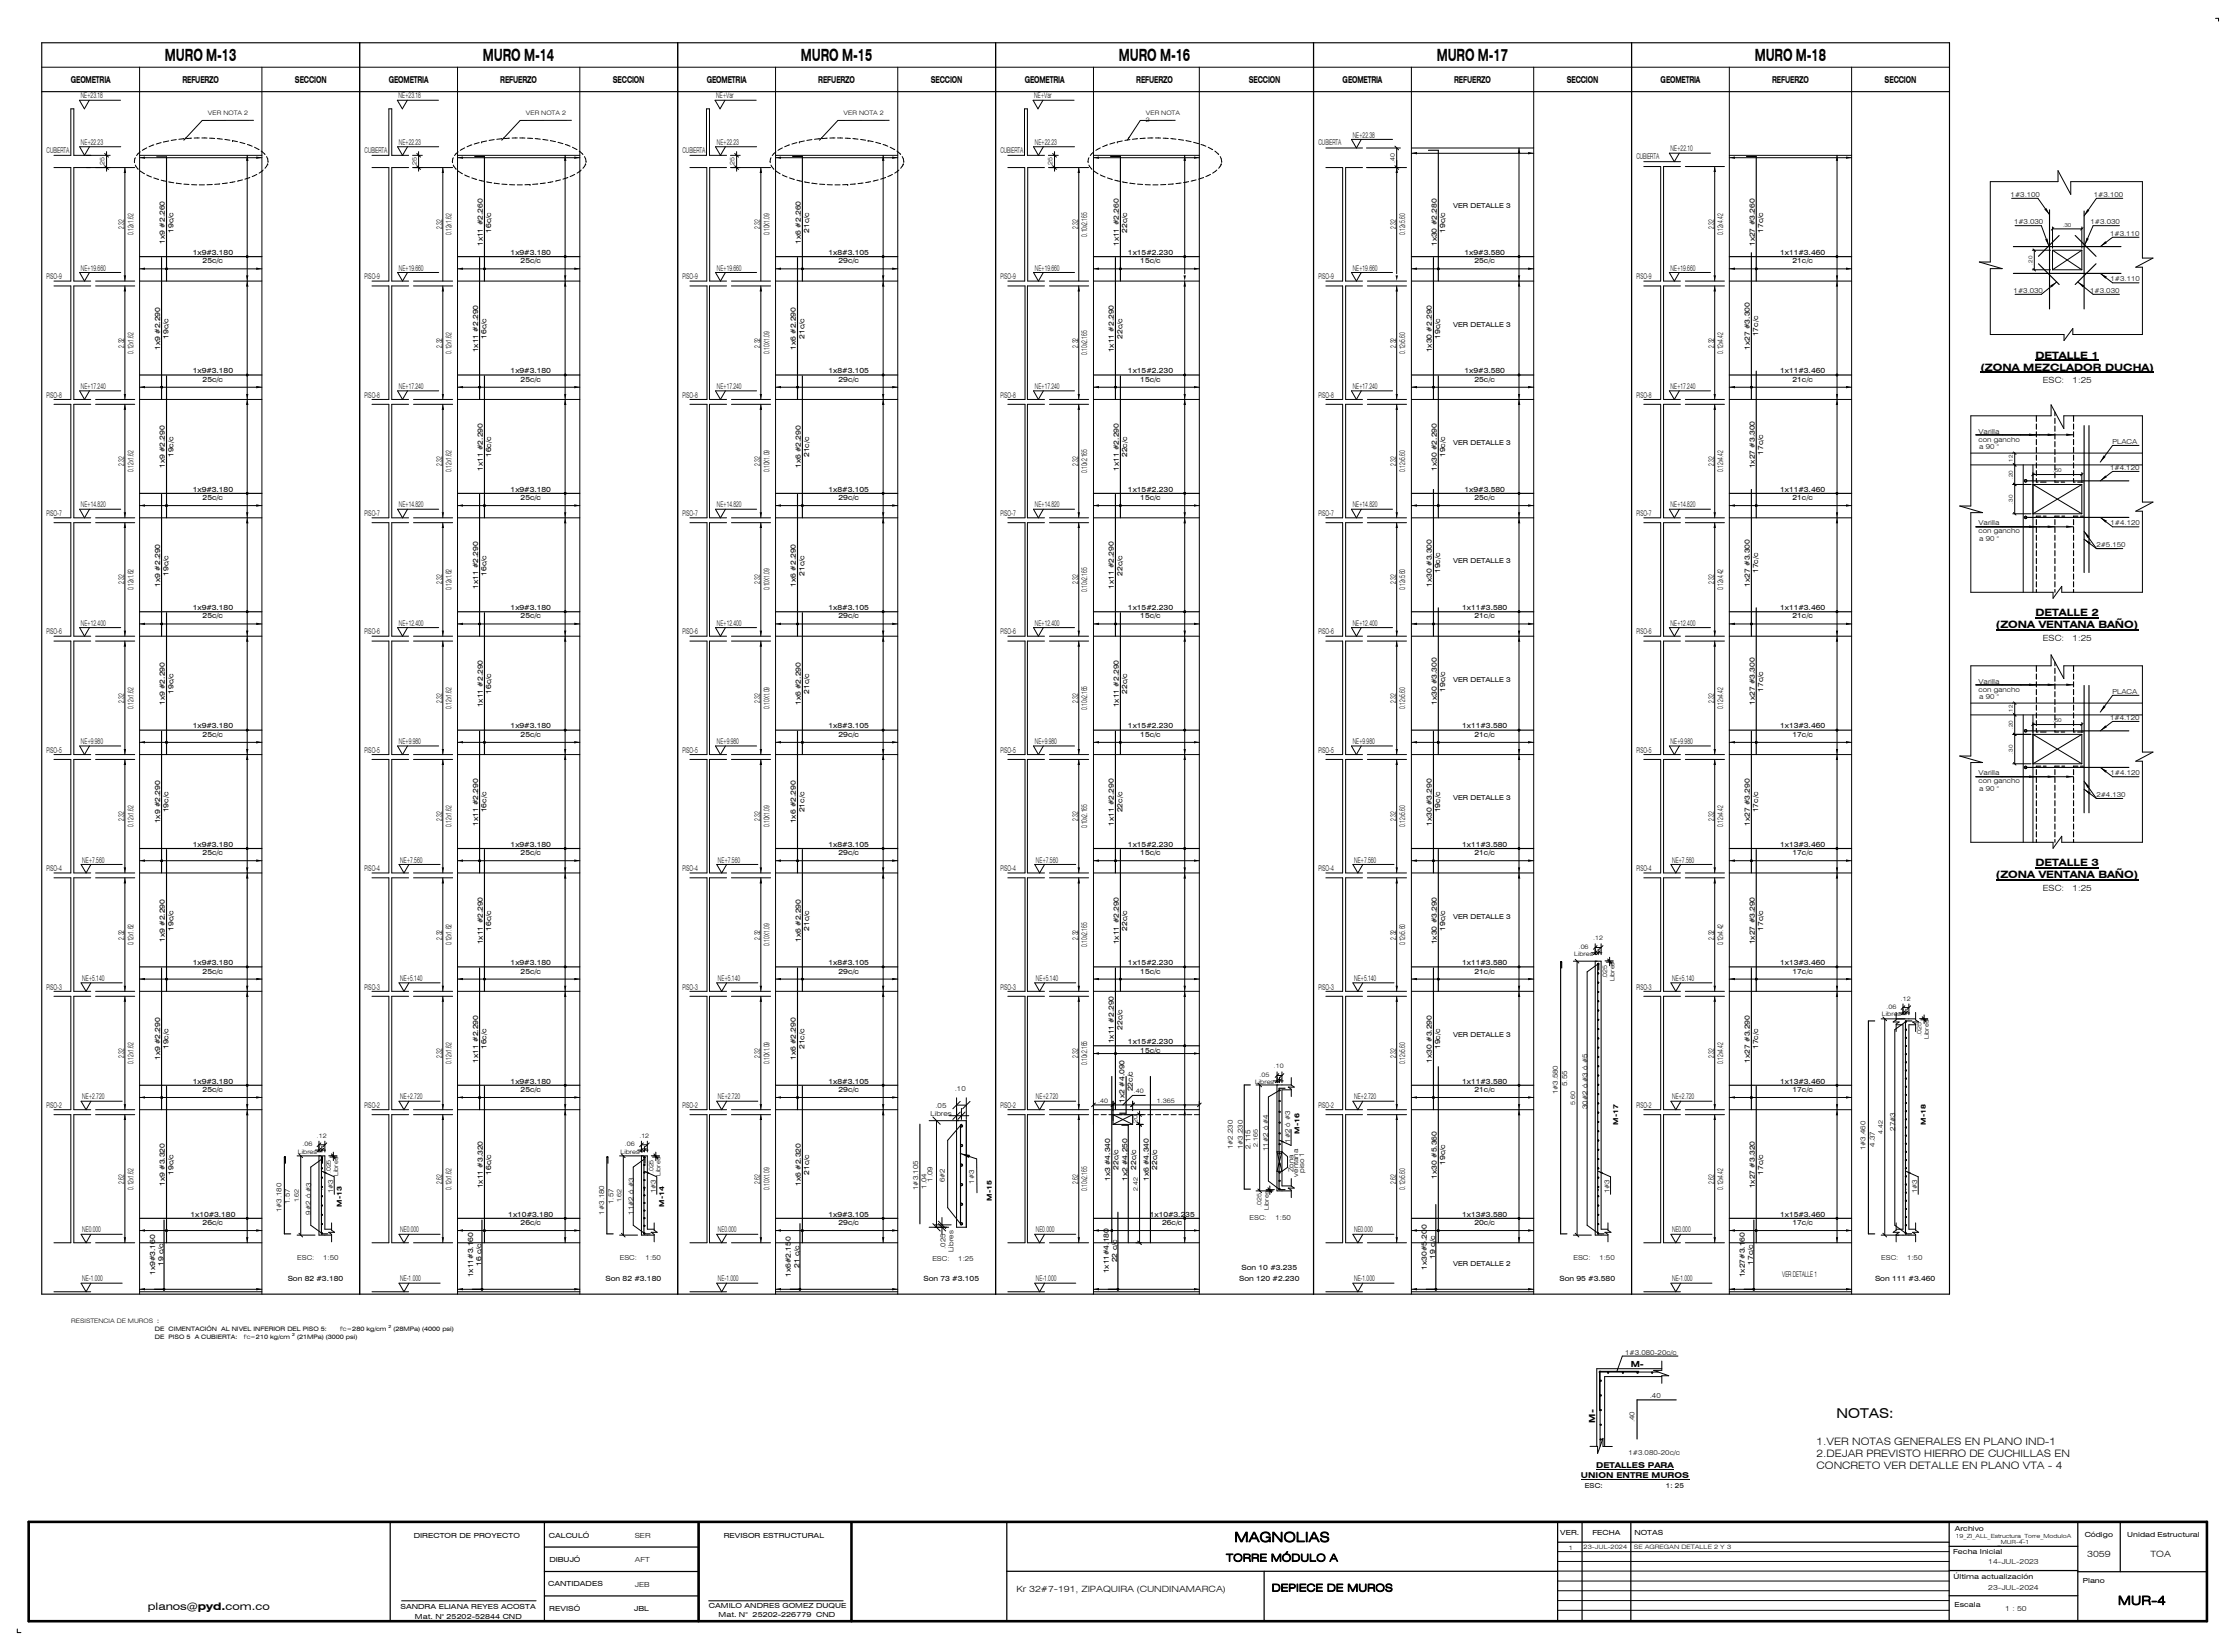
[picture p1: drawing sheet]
<svg xmlns="http://www.w3.org/2000/svg" width="914mm" height="675mm" viewBox="0 0 914 675" stroke-linecap="round" stroke-linejoin="round" font-family="sans-serif">
<defs><g id="words">
<g font-size="6.9">
<text x="67.4" y="25">MURO M-13</text>
<text x="197.4" y="25">MURO M-14</text>
<text x="327.4" y="25">MURO M-15</text>
<text x="457.4" y="25">MURO M-16</text>
<text x="587.3" y="25">MURO M-17</text>
<text x="717.3" y="25">MURO M-18</text>
</g>
<g font-size="5.5">
<text x="750.7" y="579.5">NOTAS:</text>
<text x="504.6" y="630.3">MAGNOLIAS</text>
</g>
<text font-size="5" x="865.8" y="656">MUR-4</text>
<g font-size="4.2">
<text x="742.6" y="590.8">1.VER NOTAS GENERALES EN PLANO IND-1</text>
<text x="742.6" y="595.7">2.DEJAR PREVISTO HIERRO DE CUCHILLAS EN</text>
<text x="742.6" y="600.6">CONCRETO VER DETALLE EN PLANO VTA - 4</text>
<text x="501.2" y="638.3">TORRE MÓDULO A</text>
<text x="519.9" y="650.5">DEPIECE DE MUROS</text>
<text x="60.5" y="658">planos@pyd.com.co</text>
</g>
<g font-size="4.1">
<text x="832" y="146.6">DETALLE 1</text>
<text x="809.6" y="151.5">(ZONA MEZCLADOR DUCHA)</text>
<text x="832.1" y="252">DETALLE 2</text>
<text x="815.9" y="256.9">(ZONA VENTANA BAÑO)</text>
<text x="815.9" y="359.1">(ZONA VENTANA BAÑO)</text>
<text x="832.1" y="354.2">DETALLE 3</text>
</g>
<g font-size="3.9">
<text x="29" y="33.9">GEOMETRIA</text>
<text x="74.5" y="33.9">REFUERZO</text>
<text x="120.6" y="33.9">SECCION</text>
<text x="158.9" y="33.9">GEOMETRIA</text>
<text x="204.5" y="33.9">REFUERZO</text>
<text x="250.5" y="33.9">SECCION</text>
<text x="288.9" y="33.9">GEOMETRIA</text>
<text x="334.5" y="33.9">REFUERZO</text>
<text x="380.5" y="33.9">SECCION</text>
<text x="418.9" y="33.9">GEOMETRIA</text>
<text x="464.5" y="33.9">REFUERZO</text>
<text x="510.5" y="33.9">SECCION</text>
<text x="548.9" y="33.9">GEOMETRIA</text>
<text x="594.4" y="33.9">REFUERZO</text>
<text x="640.5" y="33.9">SECCION</text>
<text x="678.9" y="33.9">GEOMETRIA</text>
<text x="724.4" y="33.9">REFUERZO</text>
<text x="770.4" y="33.9">SECCION</text>
</g>
<g font-size="3.5">
<text x="835.1" y="156.5">ESC:</text>
<text x="847.3" y="156.5">1:25</text>
<text x="835.1" y="261.9">ESC:</text>
<text x="847.3" y="261.9">1:25</text>
<text x="835.1" y="364.1">ESC:</text>
<text x="847.3" y="364.1">1:25</text>
<text x="853.2" y="636.4">3059</text>
<text x="879.1" y="636.4">TOA</text>
<text x="415.5" y="650.9">Kr 32#7-191, ZIPAQUIRA (CUNDINAMARCA)</text>
</g>
<g font-size="3.4">
<text x="666.6" y="558.9">M-</text>
<text x="652.1" y="581.5" transform="rotate(-90 652.1 581.5)">M-</text>
</g>
<g font-size="3.3">
<text x="646.3" y="604.4">UNION ENTRE MUROS</text>
<text x="652.5" y="600.2">DETALLES PARA</text>
</g>
<g font-size="3.2">
<text x="33" y="40.3">NE+23.18</text>
<text x="162.9" y="40.3">NE+23.18</text>
<text x="292.8" y="40.3">NE+Var</text>
<text x="422.8" y="40.3">NE+Var</text>
<text x="33.1" y="59.3">NE+22.23</text>
<text x="163" y="59.3">NE+22.23</text>
<text x="293" y="59.3">NE+22.23</text>
<text x="423" y="59.3">NE+22.23</text>
<text x="539" y="59.2">CUBIERTA</text>
<text x="553" y="56.2">NE+22.38</text>
<text x="19.1" y="62.7">CUBIERTA</text>
<text x="149.1" y="62.7">CUBIERTA</text>
<text x="279" y="62.7">CUBIERTA</text>
<text x="409" y="62.7">CUBIERTA</text>
<text x="669" y="65.1">CUBIERTA</text>
<text x="682.9" y="61.8">NE+22.10</text>
<text x="50.8" y="93.7" transform="rotate(-90 50.8 93.7)">2.32</text>
<text x="180.8" y="93.7" transform="rotate(-90 180.8 93.7)">2.32</text>
<text x="310.8" y="93.7" transform="rotate(-90 310.8 93.7)">2.32</text>
<text x="440.7" y="93.7" transform="rotate(-90 440.7 93.7)">2.32</text>
<text x="570.7" y="93.7" transform="rotate(-90 570.7 93.7)">2.32</text>
<text x="700.7" y="93.7" transform="rotate(-90 700.7 93.7)">2.32</text>
<text x="54.6" y="96.1" transform="rotate(-90 54.6 96.1)">0.12x1.62</text>
<text x="184.5" y="96.1" transform="rotate(-90 184.5 96.1)">0.12x1.62</text>
<text x="314.5" y="96.2" transform="rotate(-90 314.5 96.2)">0.10X1.09</text>
<text x="444.5" y="96.7" transform="rotate(-90 444.5 96.7)">0.10x2.165</text>
<text x="574.5" y="96.1" transform="rotate(-90 574.5 96.1)">0.12x5.60</text>
<text x="704.4" y="96.1" transform="rotate(-90 704.4 96.1)">0.12x4.42</text>
<text x="33.1" y="110.7">NE+19.660</text>
<text x="163" y="110.7">NE+19.660</text>
<text x="293" y="110.7">NE+19.660</text>
<text x="423" y="110.7">NE+19.660</text>
<text x="553" y="110.7">NE+19.660</text>
<text x="682.9" y="110.7">NE+19.660</text>
<text x="19.1" y="114.1">PISO-9</text>
<text x="149.1" y="114.1">PISO-9</text>
<text x="279" y="114.1">PISO-9</text>
<text x="409" y="114.1">PISO-9</text>
<text x="539" y="114.1">PISO-9</text>
<text x="669" y="114.1">PISO-9</text>
<text x="50.8" y="142.1" transform="rotate(-90 50.8 142.1)">2.32</text>
<text x="180.8" y="142.1" transform="rotate(-90 180.8 142.1)">2.32</text>
<text x="310.8" y="142.1" transform="rotate(-90 310.8 142.1)">2.32</text>
<text x="440.7" y="142.1" transform="rotate(-90 440.7 142.1)">2.32</text>
<text x="570.7" y="142.1" transform="rotate(-90 570.7 142.1)">2.32</text>
<text x="700.7" y="142.1" transform="rotate(-90 700.7 142.1)">2.32</text>
<text x="54.6" y="144.5" transform="rotate(-90 54.6 144.5)">0.12x1.62</text>
<text x="184.5" y="144.5" transform="rotate(-90 184.5 144.5)">0.12x1.62</text>
<text x="314.5" y="144.6" transform="rotate(-90 314.5 144.6)">0.10X1.09</text>
<text x="444.5" y="145.1" transform="rotate(-90 444.5 145.1)">0.10x2.165</text>
<text x="574.5" y="144.5" transform="rotate(-90 574.5 144.5)">0.12x5.60</text>
<text x="704.4" y="144.5" transform="rotate(-90 704.4 144.5)">0.12x4.42</text>
<text x="33.1" y="159">NE+17.240</text>
<text x="163" y="159">NE+17.240</text>
<text x="293" y="159">NE+17.240</text>
<text x="423" y="159">NE+17.240</text>
<text x="553" y="159">NE+17.240</text>
<text x="682.9" y="159">NE+17.240</text>
<text x="19.1" y="162.5">PISO-8</text>
<text x="149.1" y="162.5">PISO-8</text>
<text x="279" y="162.5">PISO-8</text>
<text x="409" y="162.5">PISO-8</text>
<text x="539" y="162.5">PISO-8</text>
<text x="669" y="162.5">PISO-8</text>
<text x="50.8" y="190.5" transform="rotate(-90 50.8 190.5)">2.32</text>
<text x="180.8" y="190.5" transform="rotate(-90 180.8 190.5)">2.32</text>
<text x="310.8" y="190.5" transform="rotate(-90 310.8 190.5)">2.32</text>
<text x="440.7" y="190.5" transform="rotate(-90 440.7 190.5)">2.32</text>
<text x="570.7" y="190.5" transform="rotate(-90 570.7 190.5)">2.32</text>
<text x="700.7" y="190.5" transform="rotate(-90 700.7 190.5)">2.32</text>
<text x="54.6" y="192.9" transform="rotate(-90 54.6 192.9)">0.12x1.62</text>
<text x="184.5" y="192.9" transform="rotate(-90 184.5 192.9)">0.12x1.62</text>
<text x="314.5" y="193" transform="rotate(-90 314.5 193)">0.10X1.09</text>
<text x="444.5" y="193.5" transform="rotate(-90 444.5 193.5)">0.10x2.165</text>
<text x="574.5" y="192.9" transform="rotate(-90 574.5 192.9)">0.12x5.60</text>
<text x="704.4" y="192.9" transform="rotate(-90 704.4 192.9)">0.12x4.42</text>
<text x="33.1" y="207.4">NE+14.820</text>
<text x="163" y="207.4">NE+14.820</text>
<text x="293" y="207.4">NE+14.820</text>
<text x="423" y="207.4">NE+14.820</text>
<text x="553" y="207.4">NE+14.820</text>
<text x="682.9" y="207.4">NE+14.820</text>
<text x="19.1" y="210.9">PISO-7</text>
<text x="149.1" y="210.9">PISO-7</text>
<text x="279" y="210.9">PISO-7</text>
<text x="409" y="210.9">PISO-7</text>
<text x="539" y="210.9">PISO-7</text>
<text x="669" y="210.9">PISO-7</text>
<text x="50.8" y="238.8" transform="rotate(-90 50.8 238.8)">2.32</text>
<text x="180.8" y="238.8" transform="rotate(-90 180.8 238.8)">2.32</text>
<text x="310.8" y="238.8" transform="rotate(-90 310.8 238.8)">2.32</text>
<text x="440.7" y="238.8" transform="rotate(-90 440.7 238.8)">2.32</text>
<text x="570.7" y="238.8" transform="rotate(-90 570.7 238.8)">2.32</text>
<text x="700.7" y="238.8" transform="rotate(-90 700.7 238.8)">2.32</text>
<text x="54.6" y="241.3" transform="rotate(-90 54.6 241.3)">0.12x1.62</text>
<text x="184.5" y="241.3" transform="rotate(-90 184.5 241.3)">0.12x1.62</text>
<text x="314.5" y="241.3" transform="rotate(-90 314.5 241.3)">0.10X1.09</text>
<text x="444.5" y="241.9" transform="rotate(-90 444.5 241.9)">0.10x2.165</text>
<text x="574.5" y="241.3" transform="rotate(-90 574.5 241.3)">0.12x5.60</text>
<text x="704.4" y="241.3" transform="rotate(-90 704.4 241.3)">0.12x4.42</text>
<text x="33.1" y="255.8">NE+12.400</text>
<text x="163" y="255.8">NE+12.400</text>
<text x="293" y="255.8">NE+12.400</text>
<text x="423" y="255.8">NE+12.400</text>
<text x="553" y="255.8">NE+12.400</text>
<text x="682.9" y="255.8">NE+12.400</text>
<text x="19.1" y="259.3">PISO-6</text>
<text x="149.1" y="259.3">PISO-6</text>
<text x="279" y="259.3">PISO-6</text>
<text x="409" y="259.3">PISO-6</text>
<text x="539" y="259.3">PISO-6</text>
<text x="669" y="259.3">PISO-6</text>
<text x="50.8" y="287.2" transform="rotate(-90 50.8 287.2)">2.32</text>
<text x="180.8" y="287.2" transform="rotate(-90 180.8 287.2)">2.32</text>
<text x="310.8" y="287.2" transform="rotate(-90 310.8 287.2)">2.32</text>
<text x="440.7" y="287.2" transform="rotate(-90 440.7 287.2)">2.32</text>
<text x="570.7" y="287.2" transform="rotate(-90 570.7 287.2)">2.32</text>
<text x="700.7" y="287.2" transform="rotate(-90 700.7 287.2)">2.32</text>
<text x="54.6" y="289.7" transform="rotate(-90 54.6 289.7)">0.12x1.62</text>
<text x="184.5" y="289.7" transform="rotate(-90 184.5 289.7)">0.12x1.62</text>
<text x="314.5" y="289.8" transform="rotate(-90 314.5 289.8)">0.10X1.09</text>
<text x="444.5" y="290.2" transform="rotate(-90 444.5 290.2)">0.10x2.165</text>
<text x="574.5" y="289.7" transform="rotate(-90 574.5 289.7)">0.12x5.60</text>
<text x="704.4" y="289.7" transform="rotate(-90 704.4 289.7)">0.12x4.42</text>
<text x="33.1" y="304.2">NE+9.980</text>
<text x="163" y="304.2">NE+9.980</text>
<text x="293" y="304.2">NE+9.980</text>
<text x="423" y="304.2">NE+9.980</text>
<text x="553" y="304.2">NE+9.980</text>
<text x="682.9" y="304.2">NE+9.980</text>
<text x="19.1" y="307.7">PISO-5</text>
<text x="149.1" y="307.7">PISO-5</text>
<text x="279" y="307.7">PISO-5</text>
<text x="409" y="307.7">PISO-5</text>
<text x="539" y="307.7">PISO-5</text>
<text x="669" y="307.7">PISO-5</text>
<text x="50.8" y="335.6" transform="rotate(-90 50.8 335.6)">2.32</text>
<text x="180.8" y="335.6" transform="rotate(-90 180.8 335.6)">2.32</text>
<text x="310.8" y="335.6" transform="rotate(-90 310.8 335.6)">2.32</text>
<text x="440.7" y="335.6" transform="rotate(-90 440.7 335.6)">2.32</text>
<text x="570.7" y="335.6" transform="rotate(-90 570.7 335.6)">2.32</text>
<text x="700.7" y="335.6" transform="rotate(-90 700.7 335.6)">2.32</text>
<text x="54.6" y="338.1" transform="rotate(-90 54.6 338.1)">0.12x1.62</text>
<text x="184.5" y="338.1" transform="rotate(-90 184.5 338.1)">0.12x1.62</text>
<text x="314.5" y="338.2" transform="rotate(-90 314.5 338.2)">0.10X1.09</text>
<text x="444.5" y="338.6" transform="rotate(-90 444.5 338.6)">0.10x2.165</text>
<text x="574.5" y="338.1" transform="rotate(-90 574.5 338.1)">0.12x5.60</text>
<text x="704.4" y="338.1" transform="rotate(-90 704.4 338.1)">0.12x4.42</text>
<text x="33.7" y="352.6">NE+7.560</text>
<text x="163.6" y="352.6">NE+7.560</text>
<text x="293.5" y="352.6">NE+7.560</text>
<text x="423.5" y="352.6">NE+7.560</text>
<text x="553.6" y="352.6">NE+7.560</text>
<text x="683.5" y="352.6">NE+7.560</text>
<text x="19.1" y="356.1">PISO-4</text>
<text x="149.1" y="356.1">PISO-4</text>
<text x="279" y="356.1">PISO-4</text>
<text x="409" y="356.1">PISO-4</text>
<text x="539" y="356.1">PISO-4</text>
<text x="669" y="356.1">PISO-4</text>
<text x="50.8" y="384" transform="rotate(-90 50.8 384)">2.32</text>
<text x="54.6" y="386.5" transform="rotate(-90 54.6 386.5)">0.12x1.62</text>
<text x="180.8" y="384" transform="rotate(-90 180.8 384)">2.32</text>
<text x="184.5" y="386.5" transform="rotate(-90 184.5 386.5)">0.12x1.62</text>
<text x="310.8" y="384" transform="rotate(-90 310.8 384)">2.32</text>
<text x="314.5" y="386.5" transform="rotate(-90 314.5 386.5)">0.10X1.09</text>
<text x="440.7" y="384" transform="rotate(-90 440.7 384)">2.32</text>
<text x="444.5" y="387" transform="rotate(-90 444.5 387)">0.10x2.165</text>
<text x="570.7" y="384" transform="rotate(-90 570.7 384)">2.32</text>
<text x="574.5" y="386.5" transform="rotate(-90 574.5 386.5)">0.12x5.60</text>
<text x="700.7" y="384" transform="rotate(-90 700.7 384)">2.32</text>
<text x="704.4" y="386.5" transform="rotate(-90 704.4 386.5)">0.12x4.42</text>
<text x="33.7" y="401">NE+5.140</text>
<text x="163.6" y="401">NE+5.140</text>
<text x="293.5" y="401">NE+5.140</text>
<text x="423.5" y="401">NE+5.140</text>
<text x="553.6" y="401">NE+5.140</text>
<text x="683.5" y="401">NE+5.140</text>
<text x="19.1" y="404.5">PISO-3</text>
<text x="149.1" y="404.5">PISO-3</text>
<text x="279" y="404.5">PISO-3</text>
<text x="409" y="404.5">PISO-3</text>
<text x="539" y="404.5">PISO-3</text>
<text x="669" y="404.5">PISO-3</text>
<text x="50.8" y="432.4" transform="rotate(-90 50.8 432.4)">2.32</text>
<text x="54.6" y="434.8" transform="rotate(-90 54.6 434.8)">0.12x1.62</text>
<text x="180.8" y="432.4" transform="rotate(-90 180.8 432.4)">2.32</text>
<text x="184.5" y="434.8" transform="rotate(-90 184.5 434.8)">0.12x1.62</text>
<text x="310.8" y="432.4" transform="rotate(-90 310.8 432.4)">2.32</text>
<text x="314.5" y="434.9" transform="rotate(-90 314.5 434.9)">0.10X1.09</text>
<text x="440.7" y="432.4" transform="rotate(-90 440.7 432.4)">2.32</text>
<text x="444.5" y="435.4" transform="rotate(-90 444.5 435.4)">0.10x2.165</text>
<text x="570.7" y="432.4" transform="rotate(-90 570.7 432.4)">2.32</text>
<text x="574.5" y="434.8" transform="rotate(-90 574.5 434.8)">0.12x5.60</text>
<text x="700.7" y="432.4" transform="rotate(-90 700.7 432.4)">2.32</text>
<text x="704.4" y="434.8" transform="rotate(-90 704.4 434.8)">0.12x4.42</text>
<text x="33.7" y="449.4">NE+2.720</text>
<text x="163.6" y="449.4">NE+2.720</text>
<text x="293.5" y="449.4">NE+2.720</text>
<text x="423.5" y="449.4">NE+2.720</text>
<text x="553.6" y="449.4">NE+2.720</text>
<text x="683.5" y="449.4">NE+2.720</text>
<text x="19.1" y="452.9">PISO-2</text>
<text x="149.1" y="452.9">PISO-2</text>
<text x="279" y="452.9">PISO-2</text>
<text x="409" y="452.9">PISO-2</text>
<text x="539" y="452.9">PISO-2</text>
<text x="669" y="452.9">PISO-2</text>
<text x="50.8" y="483.8" transform="rotate(-90 50.8 483.8)">2.62</text>
<text x="180.8" y="483.8" transform="rotate(-90 180.8 483.8)">2.62</text>
<text x="310.8" y="483.8" transform="rotate(-90 310.8 483.8)">2.62</text>
<text x="440.7" y="483.8" transform="rotate(-90 440.7 483.8)">2.62</text>
<text x="570.7" y="483.8" transform="rotate(-90 570.7 483.8)">2.62</text>
<text x="700.7" y="483.8" transform="rotate(-90 700.7 483.8)">2.62</text>
<text x="54.6" y="486.2" transform="rotate(-90 54.6 486.2)">0.12x1.62</text>
<text x="184.5" y="486.2" transform="rotate(-90 184.5 486.2)">0.12x1.62</text>
<text x="314.5" y="486.3" transform="rotate(-90 314.5 486.3)">0.10X1.09</text>
<text x="444.5" y="486.8" transform="rotate(-90 444.5 486.8)">0.10x2.165</text>
<text x="574.5" y="486.2" transform="rotate(-90 574.5 486.2)">0.12x5.60</text>
<text x="704.4" y="486.2" transform="rotate(-90 704.4 486.2)">0.12x4.42</text>
<text x="33.7" y="503.8">NE0.000</text>
<text x="163.6" y="503.8">NE0.000</text>
<text x="293.5" y="503.8">NE0.000</text>
<text x="423.5" y="503.8">NE0.000</text>
<text x="553.6" y="503.8">NE0.000</text>
<text x="683.5" y="503.8">NE0.000</text>
<text x="728.5" y="522">VER DETALLE 1</text>
<text x="33.7" y="523.7">NE-1.000</text>
<text x="163.6" y="523.7">NE-1.000</text>
<text x="293.5" y="523.7">NE-1.000</text>
<text x="423.5" y="523.7">NE-1.000</text>
<text x="553.6" y="523.7">NE-1.000</text>
<text x="683.5" y="523.7">NE-1.000</text>
</g>
<g font-size="2.9">
<text x="70.9" y="95.1" transform="rotate(-90 70.9 95.1)">19c/c</text>
<text x="200.8" y="95.1" transform="rotate(-90 200.8 95.1)">16c/c</text>
<text x="330.8" y="95.1" transform="rotate(-90 330.8 95.1)">21c/c</text>
<text x="460.8" y="95.1" transform="rotate(-90 460.8 95.1)">22c/c</text>
<text x="590.8" y="95.1" transform="rotate(-90 590.8 95.1)">19c/c</text>
<text x="720.7" y="95.1" transform="rotate(-90 720.7 95.1)">17c/c</text>
<text x="67.4" y="99.6" transform="rotate(-90 67.4 99.6)">1x9 #2.260</text>
<text x="197.4" y="100.6" transform="rotate(-90 197.4 100.6)">1x11 #2.260</text>
<text x="327.4" y="99.6" transform="rotate(-90 327.4 99.6)">1x6 #2.260</text>
<text x="457.4" y="100.6" transform="rotate(-90 457.4 100.6)">1x11 #2.260</text>
<text x="587.3" y="100.6" transform="rotate(-90 587.3 100.6)">1x30 #2.280</text>
<text x="717.3" y="100.6" transform="rotate(-90 717.3 100.6)">1x27 #3.260</text>
<text x="78.8" y="104.2">1x9#3.180</text>
<text x="82.8" y="107.7">25c/c</text>
<text x="208.7" y="104.2">1x9#3.180</text>
<text x="212.8" y="107.7">25c/c</text>
<text x="338.7" y="104.2">1x8#3.105</text>
<text x="342.8" y="107.7">29c/c</text>
<text x="461.1" y="104.2">1x15#2.230</text>
<text x="466.1" y="107.7">15c/c</text>
<text x="598.7" y="104.2">1x9#3.580</text>
<text x="602.7" y="107.7">25c/c</text>
<text x="727.7" y="104.2">1x11#3.460</text>
<text x="732.7" y="107.7">21c/c</text>
<text x="718.7" y="137.5" transform="rotate(-90 718.7 137.5)">17c/c</text>
<text x="65.4" y="143" transform="rotate(-90 65.4 143)">1x9 #2.290</text>
<text x="68.9" y="138.5" transform="rotate(-90 68.9 138.5)">19c/c</text>
<text x="198.8" y="138.5" transform="rotate(-90 198.8 138.5)">16c/c</text>
<text x="325.4" y="143" transform="rotate(-90 325.4 143)">1x6 #2.290</text>
<text x="328.8" y="138.5" transform="rotate(-90 328.8 138.5)">21c/c</text>
<text x="458.8" y="138.5" transform="rotate(-90 458.8 138.5)">22c/c</text>
<text x="588.8" y="138.5" transform="rotate(-90 588.8 138.5)">19c/c</text>
<text x="715.3" y="143" transform="rotate(-90 715.3 143)">1x27 #3.300</text>
<text x="195.4" y="144" transform="rotate(-90 195.4 144)">1x11 #2.290</text>
<text x="455.4" y="144" transform="rotate(-90 455.4 144)">1x11 #2.290</text>
<text x="585.3" y="144" transform="rotate(-90 585.3 144)">1x30 #2.290</text>
<text x="78.8" y="152.6">1x9#3.180</text>
<text x="208.7" y="152.6">1x9#3.180</text>
<text x="338.7" y="152.6">1x8#3.105</text>
<text x="461.1" y="152.6">1x15#2.230</text>
<text x="598.7" y="152.6">1x9#3.580</text>
<text x="727.7" y="152.6">1x11#3.460</text>
<text x="82.8" y="156">25c/c</text>
<text x="212.8" y="156">25c/c</text>
<text x="342.8" y="156">29c/c</text>
<text x="466.1" y="156">15c/c</text>
<text x="602.7" y="156">25c/c</text>
<text x="732.7" y="156">21c/c</text>
<text x="720.7" y="185.9" transform="rotate(-90 720.7 185.9)">17c/c</text>
<text x="67.4" y="191.4" transform="rotate(-90 67.4 191.4)">1x9 #2.290</text>
<text x="70.9" y="186.9" transform="rotate(-90 70.9 186.9)">19c/c</text>
<text x="200.8" y="186.9" transform="rotate(-90 200.8 186.9)">16c/c</text>
<text x="327.4" y="191.4" transform="rotate(-90 327.4 191.4)">1x6 #2.290</text>
<text x="330.8" y="186.9" transform="rotate(-90 330.8 186.9)">21c/c</text>
<text x="460.8" y="186.9" transform="rotate(-90 460.8 186.9)">22c/c</text>
<text x="590.8" y="186.9" transform="rotate(-90 590.8 186.9)">19c/c</text>
<text x="717.3" y="191.4" transform="rotate(-90 717.3 191.4)">1x27 #3.300</text>
<text x="197.4" y="192.4" transform="rotate(-90 197.4 192.4)">1x11 #2.290</text>
<text x="457.4" y="192.4" transform="rotate(-90 457.4 192.4)">1x11 #2.290</text>
<text x="587.3" y="192.4" transform="rotate(-90 587.3 192.4)">1x30 #2.290</text>
<text x="78.8" y="201">1x9#3.180</text>
<text x="208.7" y="201">1x9#3.180</text>
<text x="338.7" y="201">1x8#3.105</text>
<text x="461.1" y="201">1x15#2.230</text>
<text x="598.7" y="201">1x9#3.580</text>
<text x="727.7" y="201">1x11#3.460</text>
<text x="82.8" y="204.4">25c/c</text>
<text x="212.8" y="204.4">25c/c</text>
<text x="342.8" y="204.4">29c/c</text>
<text x="466.1" y="204.4">15c/c</text>
<text x="602.7" y="204.4">25c/c</text>
<text x="732.7" y="204.4">21c/c</text>
<text x="65.4" y="239.8" transform="rotate(-90 65.4 239.8)">1x9 #2.290</text>
<text x="68.9" y="235.3" transform="rotate(-90 68.9 235.3)">19c/c</text>
<text x="198.8" y="235.2" transform="rotate(-90 198.8 235.2)">16c/c</text>
<text x="325.4" y="239.8" transform="rotate(-90 325.4 239.8)">1x6 #2.290</text>
<text x="328.8" y="235.3" transform="rotate(-90 328.8 235.3)">21c/c</text>
<text x="458.8" y="235.2" transform="rotate(-90 458.8 235.2)">22c/c</text>
<text x="585.3" y="239.8" transform="rotate(-90 585.3 239.8)">1x30 #3.300</text>
<text x="588.8" y="234.3" transform="rotate(-90 588.8 234.3)">19c/c</text>
<text x="715.3" y="239.8" transform="rotate(-90 715.3 239.8)">1x27 #3.300</text>
<text x="718.7" y="234.3" transform="rotate(-90 718.7 234.3)">17c/c</text>
<text x="195.4" y="240.8" transform="rotate(-90 195.4 240.8)">1x11 #2.290</text>
<text x="455.4" y="240.8" transform="rotate(-90 455.4 240.8)">1x11 #2.290</text>
<text x="78.8" y="249.4">1x9#3.180</text>
<text x="208.7" y="249.4">1x9#3.180</text>
<text x="338.7" y="249.4">1x8#3.105</text>
<text x="461.1" y="249.4">1x15#2.230</text>
<text x="597.7" y="249.4">1x11#3.580</text>
<text x="727.7" y="249.4">1x11#3.460</text>
<text x="82.8" y="252.8">25c/c</text>
<text x="212.8" y="252.8">25c/c</text>
<text x="342.8" y="252.8">29c/c</text>
<text x="466.1" y="252.8">15c/c</text>
<text x="602.7" y="252.8">21c/c</text>
<text x="732.7" y="252.8">21c/c</text>
<text x="70.9" y="283.7" transform="rotate(-90 70.9 283.7)">19c/c</text>
<text x="200.8" y="283.6" transform="rotate(-90 200.8 283.6)">16c/c</text>
<text x="330.8" y="283.7" transform="rotate(-90 330.8 283.7)">21c/c</text>
<text x="460.8" y="283.6" transform="rotate(-90 460.8 283.6)">22c/c</text>
<text x="590.8" y="282.7" transform="rotate(-90 590.8 282.7)">19c/c</text>
<text x="720.7" y="282.7" transform="rotate(-90 720.7 282.7)">17c/c</text>
<text x="67.4" y="288.2" transform="rotate(-90 67.4 288.2)">1x9 #2.290</text>
<text x="197.4" y="289.2" transform="rotate(-90 197.4 289.2)">1x11 #2.290</text>
<text x="327.4" y="288.2" transform="rotate(-90 327.4 288.2)">1x6 #2.290</text>
<text x="457.4" y="289.2" transform="rotate(-90 457.4 289.2)">1x11 #2.290</text>
<text x="587.3" y="288.2" transform="rotate(-90 587.3 288.2)">1x30 #3.300</text>
<text x="717.3" y="288.2" transform="rotate(-90 717.3 288.2)">1x27 #3.300</text>
<text x="78.8" y="297.8">1x9#3.180</text>
<text x="208.7" y="297.8">1x9#3.180</text>
<text x="338.7" y="297.8">1x8#3.105</text>
<text x="461.1" y="297.8">1x15#2.230</text>
<text x="597.7" y="297.8">1x11#3.580</text>
<text x="727.7" y="297.8">1x13#3.460</text>
<text x="82.8" y="301.2">25c/c</text>
<text x="212.8" y="301.2">25c/c</text>
<text x="342.8" y="301.2">29c/c</text>
<text x="466.1" y="301.2">15c/c</text>
<text x="602.7" y="301.2">21c/c</text>
<text x="732.7" y="301.2">17c/c</text>
<text x="68.9" y="332.1" transform="rotate(-90 68.9 332.1)">19c/c</text>
<text x="198.8" y="332.1" transform="rotate(-90 198.8 332.1)">16c/c</text>
<text x="328.8" y="332.1" transform="rotate(-90 328.8 332.1)">21c/c</text>
<text x="458.8" y="332.1" transform="rotate(-90 458.8 332.1)">22c/c</text>
<text x="588.8" y="332.1" transform="rotate(-90 588.8 332.1)">19c/c</text>
<text x="718.7" y="332.1" transform="rotate(-90 718.7 332.1)">17c/c</text>
<text x="65.4" y="336.6" transform="rotate(-90 65.4 336.6)">1x9 #2.290</text>
<text x="195.4" y="337.6" transform="rotate(-90 195.4 337.6)">1x11 #2.290</text>
<text x="325.4" y="336.6" transform="rotate(-90 325.4 336.6)">1x6 #2.290</text>
<text x="455.4" y="337.6" transform="rotate(-90 455.4 337.6)">1x11 #2.290</text>
<text x="585.3" y="337.6" transform="rotate(-90 585.3 337.6)">1x30 #3.290</text>
<text x="715.3" y="337.6" transform="rotate(-90 715.3 337.6)">1x27 #3.290</text>
<text x="78.8" y="346.2">1x9#3.180</text>
<text x="208.7" y="346.2">1x9#3.180</text>
<text x="338.7" y="346.2">1x8#3.105</text>
<text x="461.1" y="346.2">1x15#2.230</text>
<text x="597.7" y="346.2">1x11#3.580</text>
<text x="727.7" y="346.2">1x13#3.460</text>
<text x="82.8" y="349.6">25c/c</text>
<text x="212.8" y="349.6">25c/c</text>
<text x="342.8" y="349.6">29c/c</text>
<text x="466.1" y="349.6">15c/c</text>
<text x="602.7" y="349.6">21c/c</text>
<text x="732.7" y="349.6">17c/c</text>
<text x="70.9" y="380.4" transform="rotate(-90 70.9 380.4)">19c/c</text>
<text x="200.8" y="380.4" transform="rotate(-90 200.8 380.4)">16c/c</text>
<text x="330.8" y="380.4" transform="rotate(-90 330.8 380.4)">21c/c</text>
<text x="460.8" y="380.4" transform="rotate(-90 460.8 380.4)">22c/c</text>
<text x="590.8" y="380.4" transform="rotate(-90 590.8 380.4)">19c/c</text>
<text x="720.7" y="380.4" transform="rotate(-90 720.7 380.4)">17c/c</text>
<text x="67.4" y="385" transform="rotate(-90 67.4 385)">1x9 #2.290</text>
<text x="197.4" y="386" transform="rotate(-90 197.4 386)">1x11 #2.290</text>
<text x="327.4" y="385" transform="rotate(-90 327.4 385)">1x6 #2.290</text>
<text x="457.4" y="386" transform="rotate(-90 457.4 386)">1x11 #2.290</text>
<text x="587.3" y="386" transform="rotate(-90 587.3 386)">1x30 #3.290</text>
<text x="717.3" y="386" transform="rotate(-90 717.3 386)">1x27 #3.290</text>
<text x="78.8" y="394.5">1x9#3.180</text>
<text x="208.7" y="394.5">1x9#3.180</text>
<text x="338.7" y="394.5">1x8#3.105</text>
<text x="461.1" y="394.5">1x15#2.230</text>
<text x="597.7" y="394.5">1x11#3.580</text>
<text x="727.7" y="394.5">1x13#3.460</text>
<text x="82.8" y="398">25c/c</text>
<text x="212.8" y="398">25c/c</text>
<text x="342.8" y="398">29c/c</text>
<text x="466.1" y="398">15c/c</text>
<text x="602.7" y="398">21c/c</text>
<text x="732.7" y="398">17c/c</text>
<text x="458.8" y="421" transform="rotate(-90 458.8 421)">22c/c</text>
<text x="68.9" y="428.8" transform="rotate(-90 68.9 428.8)">19c/c</text>
<text x="198.8" y="428.8" transform="rotate(-90 198.8 428.8)">16c/c</text>
<text x="328.8" y="428.8" transform="rotate(-90 328.8 428.8)">21c/c</text>
<text x="455.4" y="426.5" transform="rotate(-90 455.4 426.5)">1x11 #2.290</text>
<text x="461.1" y="426.8">1x15#2.230</text>
<text x="466.1" y="430.2">15c/c</text>
<text x="588.8" y="428.8" transform="rotate(-90 588.8 428.8)">19c/c</text>
<text x="718.7" y="428.8" transform="rotate(-90 718.7 428.8)">17c/c</text>
<text x="65.4" y="433.4" transform="rotate(-90 65.4 433.4)">1x9 #2.290</text>
<text x="195.4" y="434.4" transform="rotate(-90 195.4 434.4)">1x11 #2.290</text>
<text x="325.4" y="433.4" transform="rotate(-90 325.4 433.4)">1x6 #2.290</text>
<text x="585.3" y="434.4" transform="rotate(-90 585.3 434.4)">1x30 #3.290</text>
<text x="715.3" y="434.4" transform="rotate(-90 715.3 434.4)">1x27 #3.290</text>
<text x="78.8" y="443">1x9#3.180</text>
<text x="208.7" y="443">1x9#3.180</text>
<text x="338.7" y="443">1x8#3.105</text>
<text x="597.7" y="443">1x11#3.580</text>
<text x="727.7" y="443">1x13#3.460</text>
<text x="82.8" y="446.4">25c/c</text>
<text x="212.8" y="446.4">25c/c</text>
<text x="342.8" y="446.4">29c/c</text>
<text x="463.1" y="446.2" transform="rotate(-90 463.1 446.2)">22c/c</text>
<text x="602.7" y="446.4">21c/c</text>
<text x="732.7" y="446.4">17c/c</text>
<text x="459.7" y="450.7" transform="rotate(-90 459.7 450.7)">1x2 #4.090</text>
<text x="457.3" y="478.2" transform="rotate(-90 457.3 478.2)">22c/c</text>
<text x="464.4" y="478.2" transform="rotate(-90 464.4 478.2)">22c/c</text>
<text x="473.1" y="478.2" transform="rotate(-90 473.1 478.2)">22c/c</text>
<text x="590.8" y="476.2" transform="rotate(-90 590.8 476.2)">19c/c</text>
<text x="67.4" y="484.8" transform="rotate(-90 67.4 484.8)">1x9 #3.320</text>
<text x="70.9" y="480.2" transform="rotate(-90 70.9 480.2)">19c/c</text>
<text x="197.4" y="485.8" transform="rotate(-90 197.4 485.8)">1x11 #3.320</text>
<text x="200.8" y="480.2" transform="rotate(-90 200.8 480.2)">16c/c</text>
<text x="327.4" y="484.8" transform="rotate(-90 327.4 484.8)">1x6 #2.320</text>
<text x="330.8" y="480.2" transform="rotate(-90 330.8 480.2)">21c/c</text>
<text x="453.9" y="482.8" transform="rotate(-90 453.9 482.8)">1x3 #4.340</text>
<text x="461" y="482.8" transform="rotate(-90 461 482.8)">1x2 #4.250</text>
<text x="469.6" y="482.8" transform="rotate(-90 469.6 482.8)">1x6 #4.340</text>
<text x="587.3" y="481.8" transform="rotate(-90 587.3 481.8)">1x30 #5.360</text>
<text x="717.3" y="485.8" transform="rotate(-90 717.3 485.8)">1x27 #3.320</text>
<text x="720.7" y="480.2" transform="rotate(-90 720.7 480.2)">17c/c</text>
<text x="77.8" y="497.3">1x10#3.180</text>
<text x="207.8" y="497.3">1x10#3.180</text>
<text x="338.7" y="497.3">1x9#3.105</text>
<text x="470" y="497.3">1x10#3.235</text>
<text x="597.7" y="497.3">1x13#3.580</text>
<text x="727.7" y="497.3">1x15#3.460</text>
<text x="82.8" y="500.8">26c/c</text>
<text x="212.8" y="500.8">26c/c</text>
<text x="342.8" y="500.8">29c/c</text>
<text x="475" y="500.8">26c/c</text>
<text x="602.7" y="500.8">20c/c</text>
<text x="732.7" y="500.8">17c/c</text>
<text x="586.7" y="514.4" transform="rotate(-90 586.7 514.4)">19 c/c</text>
<text x="63.4" y="521.1" transform="rotate(-90 63.4 521.1)">1x9#3.160</text>
<text x="66.8" y="517.6" transform="rotate(-90 66.8 517.6)">19 c/c</text>
<text x="196.8" y="517.6" transform="rotate(-90 196.8 517.6)">16 c/c</text>
<text x="323.3" y="521.9" transform="rotate(-90 323.3 521.9)">1x6#2.150</text>
<text x="326.8" y="518.3" transform="rotate(-90 326.8 518.3)">21 c/c</text>
<text x="453.3" y="520.5" transform="rotate(-90 453.3 520.5)">1x11#4.180</text>
<text x="456.7" y="516" transform="rotate(-90 456.7 516)">22 c/c</text>
<text x="507.5" y="518.9">Son 10 #3.235</text>
<text x="583.3" y="519" transform="rotate(-90 583.3 519)">1x30#5.200</text>
<text x="716.7" y="517.1" transform="rotate(-90 716.7 517.1)">17c/c</text>
<text x="117.6" y="523.5">Son 82 #3.180</text>
<text x="193.4" y="522.1" transform="rotate(-90 193.4 522.1)">1x11#3.160</text>
<text x="247.6" y="523.5">Son 82 #3.180</text>
<text x="377.5" y="523.5">Son 73 #3.105</text>
<text x="506.5" y="523.5">Son 120 #2.230</text>
<text x="637.5" y="523.5">Son 95 #3.580</text>
<text x="713.3" y="522.1" transform="rotate(-90 713.3 522.1)">1x27#3.160</text>
<text x="766.5" y="523.5">Son 111 #3.460</text>
<text x="169.2" y="628.5">DIRECTOR DE PROYECTO</text>
<text x="224.4" y="628.5">CALCULÓ</text>
<text x="259.5" y="628.5">SER</text>
<text x="295.8" y="628.5">REVISOR ESTRUCTURAL</text>
<text x="637.8" y="627.4">VER.</text>
<text x="651" y="627.4">FECHA</text>
<text x="668.1" y="627.4">NOTAS</text>
<text x="799" y="625.9">Archivo</text>
<text x="852.2" y="628.4">Código</text>
<text x="869.6" y="628.4">Unidad Estructural</text>
<text x="798.4" y="635.3">Fecha Inicial</text>
<text x="224.6" y="638.4">DIBUJÓ</text>
<text x="259.5" y="638.5">AFT</text>
<text x="812.8" y="639.4">14-JUL-2023</text>
<text x="798.6" y="645.5">Última actualización</text>
<text x="851.4" y="646.9">Plano</text>
<text x="224.1" y="648.4">CANTIDADES</text>
<text x="259.5" y="648.5">JEB</text>
<text x="812.8" y="649.9">23-JUL-2024</text>
<text x="163.7" y="657.9">SANDRA ELIANA REYES ACOSTA</text>
<text x="224.5" y="658.4">REVISÓ</text>
<text x="259.3" y="658.4">JBL</text>
<text x="799" y="656.9">Escala</text>
<text x="819.7" y="658.6">1 : 50</text>
<text x="169.6" y="661.6">Mat. N° 25202-52844 CND</text>
</g>
<g font-size="2.8">
<text x="821.9" y="80.4">1#3.100</text>
<text x="855.9" y="80.4">1#3.100</text>
<text x="594" y="85.2">VER DETALLE 3</text>
<text x="823.3" y="91.6">1#3.030</text>
<text x="854.6" y="91.6">1#3.030</text>
<text x="862.6" y="96.3">1#3.110</text>
<text x="823.1" y="119.9">1#3.030</text>
<text x="854.4" y="119.9">1#3.030</text>
<text x="862.8" y="115.1">1#3.110</text>
<text x="594" y="133.6">VER DETALLE 3</text>
<text x="808.8" y="177.2">Varilla</text>
<text x="594" y="181.9">VER DETALLE 3</text>
<text x="808.8" y="180.5">con gancho</text>
<text x="809.1" y="183.5">a 90 °</text>
<text x="863.5" y="181.4">PLACA</text>
<text x="862.6" y="192">1#4.120</text>
<text x="808.8" y="214.8">Varilla</text>
<text x="862.8" y="214.8">1#4.120</text>
<text x="808.8" y="218.1">con gancho</text>
<text x="809.1" y="221.1">a 90 °</text>
<text x="857" y="223.6">2#5.150</text>
<text x="594" y="230.3">VER DETALLE 3</text>
<text x="594" y="278.7">VER DETALLE 3</text>
<text x="808.8" y="279.4">Varilla</text>
<text x="808.8" y="282.7">con gancho</text>
<text x="809.1" y="285.7">a 90 °</text>
<text x="863.5" y="283.6">PLACA</text>
<text x="862.6" y="294.2">1#4.120</text>
<text x="808.8" y="317">Varilla</text>
<text x="862.8" y="317">1#4.120</text>
<text x="808.8" y="320.3">con gancho</text>
<text x="809.1" y="323.3">a 90 °</text>
<text x="594" y="327.1">VER DETALLE 3</text>
<text x="857" y="325.8">2#4.130</text>
<text x="594" y="375.5">VER DETALLE 3</text>
<text x="594" y="423.9">VER DETALLE 3</text>
<text x="640.7" y="443.9" transform="rotate(-90 640.7 443.9)">5.55</text>
<text x="390.3" y="446">.10</text>
<text x="636.8" y="447.4" transform="rotate(-90 636.8 447.4)">1#3.580</text>
<text x="382.4" y="453.1">.05</text>
<text x="648.9" y="453.3" transform="rotate(-90 648.9 453.3)">30#2 ó #3 ó #5</text>
<text x="380.4" y="456.4">Libres</text>
<text x="661.5" y="459.8" transform="rotate(-90 661.5 459.8)">M-17</text>
<text x="787.2" y="459.8" transform="rotate(-90 787.2 459.8)">M-18</text>
<text x="527.4" y="467.1" transform="rotate(-90 527.4 467.1)">1#2 ó #3</text>
<text x="531.3" y="463.5" transform="rotate(-90 531.3 463.5)">M-16</text>
<text x="774.7" y="462.2" transform="rotate(-90 774.7 462.2)">27#3</text>
<text x="503.9" y="469.8" transform="rotate(-90 503.9 469.8)">1#2.230</text>
<text x="508" y="469.8" transform="rotate(-90 508 469.8)">1#3.230</text>
<text x="511.2" y="469.7" transform="rotate(-90 511.2 469.7)">2.115</text>
<text x="518.4" y="470.5" transform="rotate(-90 518.4 470.5)">11#2 ó #4</text>
<text x="762.6" y="470.2" transform="rotate(-90 762.6 470.2)">1#3.460</text>
<text x="766.4" y="468.8" transform="rotate(-90 766.4 468.8)">4.37</text>
<text x="528.8" y="479.3" transform="rotate(-90 528.8 479.3)">Zona</text>
<text x="533.2" y="479.5" transform="rotate(-90 533.2 479.5)">piso 1</text>
<text x="378.8" y="485.9" transform="rotate(-90 378.8 485.9)">1.04</text>
<text x="381.3" y="483.1" transform="rotate(-90 381.3 483.1)">1.09</text>
<text x="386.2" y="483.2" transform="rotate(-90 386.2 483.2)">6#2</text>
<text x="398.3" y="483.9" transform="rotate(-90 398.3 483.9)">1#3</text>
<text x="530.7" y="480.9" transform="rotate(-90 530.7 480.9)">ventana</text>
<text x="136.2" y="487.8" transform="rotate(-90 136.2 487.8)">1#3</text>
<text x="268.1" y="487.8" transform="rotate(-90 268.1 487.8)">1#3</text>
<text x="375.4" y="486.4" transform="rotate(-90 375.4 486.4)">1#3.105</text>
<text x="405.5" y="490.8" transform="rotate(-90 405.5 490.8)">M-15</text>
<text x="657.9" y="487.8" transform="rotate(-90 657.9 487.8)">1#3</text>
<text x="783.8" y="487.8" transform="rotate(-90 783.8 487.8)">1#3</text>
<text x="115.1" y="495.6" transform="rotate(-90 115.1 495.6)">1#3.180</text>
<text x="118.5" y="492.2" transform="rotate(-90 118.5 492.2)">1.57</text>
<text x="127.1" y="496.5" transform="rotate(-90 127.1 496.5)">9#2 ó #3</text>
<text x="139.7" y="493.3" transform="rotate(-90 139.7 493.3)">M-13</text>
<text x="246.9" y="496.4" transform="rotate(-90 246.9 496.4)">1#3.180</text>
<text x="250.8" y="492.2" transform="rotate(-90 250.8 492.2)">1.57</text>
<text x="259" y="496.5" transform="rotate(-90 259 496.5)">11#2 ó #3</text>
<text x="271.6" y="493.3" transform="rotate(-90 271.6 493.3)">M-14</text>
<text x="510.8" y="498.6">ESC:</text>
<text x="521.4" y="498.6">1:50</text>
<text x="121.5" y="515">ESC:</text>
<text x="132.1" y="515">1:50</text>
<text x="253.3" y="515">ESC:</text>
<text x="263.9" y="515">1:50</text>
<text x="381.1" y="515.5">ESC:</text>
<text x="386.5" y="510.6" transform="rotate(-90 386.5 510.6)">.025</text>
<text x="389.8" y="511.8" transform="rotate(-90 389.8 511.8)">Libres</text>
<text x="391.7" y="515.5">1:25</text>
<text x="643.2" y="515">ESC:</text>
<text x="653.8" y="515">1:50</text>
<text x="769" y="515">ESC:</text>
<text x="779.6" y="515">1:50</text>
<text x="594" y="517.3">VER DETALLE 2</text>
<text x="664.3" y="553.7">1#3.080-20c/c</text>
<text x="674.4" y="571.6">.40</text>
<text x="668.1" y="581.4" transform="rotate(-90 668.1 581.4)">.40</text>
<text x="665.6" y="594.6">1#3.080-20c/c</text>
<text x="647.8" y="608.2">ESC:</text>
<text x="681" y="608.2">1: 25</text>
<text x="289.8" y="657.5">CAMILO ANDRES GOMEZ DUQUE</text>
<text x="293.8" y="661">Mat. N° 25202-226779</text>
<text x="333.7" y="661">CND</text>
</g>
<g font-size="2.5">
<text x="85" y="46.8">VER NOTA 2</text>
<text x="215" y="46.8">VER NOTA 2</text>
<text x="344.8" y="46.8">VER NOTA 2</text>
<text x="468.4" y="46.8">VER NOTA</text>
<text x="468.4" y="49.8">2</text>
<text x="42.8" y="68.1" transform="rotate(-90 42.8 68.1)">.25</text>
<text x="170.3" y="68.1" transform="rotate(-90 170.3 68.1)">.25</text>
<text x="300.3" y="68.1" transform="rotate(-90 300.3 68.1)">.25</text>
<text x="430.3" y="68.1" transform="rotate(-90 430.3 68.1)">.25</text>
<text x="570.2" y="66.5" transform="rotate(-90 570.2 66.5)">.40</text>
<text x="645.4" y="387.9">.06</text>
<text x="651.3" y="384.4">.12</text>
<text x="643.5" y="390.9">Libres</text>
<text x="657" y="400" transform="rotate(-90 657 400)">.025</text>
<text x="659.9" y="401.1" transform="rotate(-90 659.9 401.1)">Libres</text>
<text x="771.2" y="412.5">.06</text>
<text x="777" y="409">.12</text>
<text x="769.3" y="415.4">Libres</text>
<text x="785.5" y="423.6" transform="rotate(-90 785.5 423.6)">.025</text>
<text x="788.5" y="424.7" transform="rotate(-90 788.5 424.7)">Libres</text>
<text x="520.8" y="436.8">.10</text>
<text x="513" y="443.2">Libres</text>
<text x="514.9" y="440.2">.05</text>
<text x="463.5" y="446.9">.40</text>
<text x="448.9" y="450.8">.40</text>
<text x="472.9" y="450.8">1.365</text>
<text x="643.9" y="451.7" transform="rotate(-90 643.9 451.7)">5.60</text>
<text x="465" y="459.7" transform="rotate(-90 465 459.7)">.20</text>
<text x="129.5" y="465.1">.12</text>
<text x="261.4" y="465.1">.12</text>
<text x="769.7" y="463.6" transform="rotate(-90 769.7 463.6)">4.42</text>
<text x="121.8" y="471.5">Libres</text>
<text x="123.7" y="468.5">.06</text>
<text x="253.6" y="471.5">Libres</text>
<text x="255.5" y="468.5">.06</text>
<text x="514.1" y="468.8" transform="rotate(-90 514.1 468.8)">2.165</text>
<text x="135.3" y="479.6" transform="rotate(-90 135.3 479.6)">.025</text>
<text x="267.1" y="479.6" transform="rotate(-90 267.1 479.6)">.025</text>
<text x="138.2" y="480.7" transform="rotate(-90 138.2 480.7)">Libres</text>
<text x="270" y="480.7" transform="rotate(-90 270 480.7)">Libres</text>
<text x="122.2" y="491.5" transform="rotate(-90 122.2 491.5)">1.62</text>
<text x="254" y="491.5" transform="rotate(-90 254 491.5)">1.62</text>
<text x="465.1" y="486.7" transform="rotate(-90 465.1 486.7)">2.42</text>
<text x="515.7" y="493.5" transform="rotate(-90 515.7 493.5)">.025</text>
<text x="518.7" y="494.6" transform="rotate(-90 518.7 494.6)">Libres</text>
<text x="29.1" y="540.9">RESISTENCIA DE MUROS :</text>
<text x="63.3" y="544.1">DE CIMENTACIÓN AL NIVEL INFERIOR DEL PISO 5:</text>
<text x="139.1" y="544.1">f'c=280 kg/cm</text>
<text x="160.9" y="544.1">(28MPa) (4000 psi)</text>
<text x="63.3" y="547.2">DE PISO 5 A CUBIERTA:</text>
<text x="99.7" y="547.2">f'c=210 kg/cm</text>
<text x="121.5" y="547.2">(21MPa) (3000 psi)</text>
<text x="641.3" y="633.5">1</text>
<text x="647.4" y="633.3">23-JUL-2024</text>
<text x="667.9" y="633.3">SE AGREGAN DETALLE 2 Y 3</text>
</g>
<g font-size="2.3">
<text x="799.5" y="628.6">19_ZI_ALL_Estructura_Torre_ModuloA</text>
<text x="816.7" y="631.3">_MUR-4-1</text>
</g>
<g font-size="2.2">
<text x="843.2" y="92.7">.30</text>
<text x="830.8" y="108.1" transform="rotate(-90 830.8 108.1)">.20</text>
<text x="822.8" y="189.5" transform="rotate(-90 822.8 189.5)">.12</text>
<text x="822.8" y="195.9" transform="rotate(-90 822.8 195.9)">.20</text>
<text x="839.2" y="193.1">.50</text>
<text x="822.8" y="205.9" transform="rotate(-90 822.8 205.9)">.30</text>
<text x="822.8" y="291.6" transform="rotate(-90 822.8 291.6)">.12</text>
<text x="822.8" y="298" transform="rotate(-90 822.8 298)">.20</text>
<text x="839.2" y="295.3">.50</text>
<text x="822.8" y="308.1" transform="rotate(-90 822.8 308.1)">.30</text>
</g>
<g font-size="1.7">
<text x="158.8" y="543">2</text>
<text x="119.4" y="546.1">2</text>
</g>
</g></defs>
<g fill="#000">
<path d="M75.2 56.1h1v1.2h-1zM205.1 56.1h1.1v1.2h-1.1zM335 56.1h1.1v1.2h-1.1zM460.9 55.9h.9v1.2h-.9zM50.5 68.5h1.1v2.3h-1.1zM57.1 64h2.3v.9h-2.3zM100.5 63.5h1.1v2.3h-1.1zM104.7 64h2.4v.9h-2.4zM180.6 68.5h.9v2.3h-.9zM187 64h2.4v.9h-2.4zM230.5 63.5h1v2.3h-1zM234.7 64h2.3v.9h-2.3z"/>
<path d="M310.5 68.5h1v2.3h-1zM317 64h2.3v.9h-2.3zM360.5 63.5h1v2.3h-1zM364.7 64h2.3v.9h-2.3zM440.5 68.5h1v2.3h-1zM447 64h2.3v.9h-2.3zM483.8 63.5h1v2.3h-1zM488 64h2.3v.9h-2.3zM570.5 68.5h1v2.3h-1zM577 62.1h2.2v1h-2.2zM620.5 60.5h1v2.3h-1zM624.7 62.1h2.3v1h-2.3z"/>
<path d="M700.4 68.1h1.1v2.3h-1.1zM706.9 64h2.4v.9h-2.4zM750.4 63.5h1v2.3h-1zM754.6 64h2.3v.9h-2.3zM835.7 85h2.1v2.7h-2.1zM836 97.5h1.5v2.9h-1.5zM852 85.5h2.1v2.7h-2.1zM852.3 97.2h1.6v2.9h-1.6zM858.6 98.6h2.7v2.2h-2.7zM50.5 116.9h1.1v2.3h-1.1zM50.6 112.6h1v2.3h-1zM57.1 109.4h2.3v.9h-2.3z"/>
<path d="M100.5 114.9h1.1v2.3h-1.1zM100.6 112.6h1v2.3h-1zM104.7 109.4h2.4v.9h-2.4zM180.6 116.9h.9v2.3h-.9zM187 109.4h2.4v.9h-2.4zM230.5 114.9h1v2.3h-1zM230.6 112.6h.9v2.3h-.9zM234.7 109.4h2.3v.9h-2.3zM310.5 116.9h1v2.3h-1zM317 109.4h2.3v.9h-2.3zM360.5 114.9h1v2.3h-1zM360.6 112.6h.9v2.3h-.9z"/>
<path d="M364.7 109.4h2.3v.9h-2.3zM440.5 116.9h1v2.3h-1zM447 109.4h2.3v.9h-2.3zM483.8 114.9h1v2.3h-1zM483.8 112.6h1v2.3h-1zM488 109.4h2.3v.9h-2.3zM570.5 116.9h1v2.3h-1zM570.5 112.6h1v2.3h-1zM577 109.4h2.2v.9h-2.2zM620.5 114.9h1v2.3h-1zM620.5 112.6h1v2.3h-1zM624.7 109.4h2.3v.9h-2.3z"/>
<path d="M700.4 116.9h1.1v2.3h-1.1zM700.5 112.6h1v2.3h-1zM706.9 109.4h2.4v.9h-2.4zM750.4 114.9h1v2.3h-1zM750.5 112.6h.9v2.3h-.9zM754.6 109.4h2.3v.9h-2.3zM838.1 115.3h2.6v2.2h-2.6zM849.4 115.3h2.6v2.2h-2.6zM858.6 111.8h2.7v2.1h-2.7zM57.1 157.8h2.3v.9h-2.3zM104.7 157.8h2.4v.9h-2.4zM187 157.8h2.4v.9h-2.4z"/>
<path d="M234.7 157.8h2.3v.9h-2.3zM317 157.8h2.3v.9h-2.3zM364.7 157.8h2.3v.9h-2.3zM447 157.8h2.3v.9h-2.3zM488 157.8h2.3v.9h-2.3zM577 157.8h2.2v.9h-2.2zM624.7 157.8h2.3v.9h-2.3zM706.9 157.8h2.4v.9h-2.4zM754.6 157.8h2.3v.9h-2.3zM809.6 151.9h70.8v.5h-70.8zM832 147h26v.5h-26zM50.5 165.3h1.1v2.3h-1.1z"/>
<path d="M50.6 161h1v2.2h-1zM100.5 163.3h1.1v2.3h-1.1zM100.6 161h1v2.2h-1zM180.6 165.3h.9v2.3h-.9zM180.6 161h.9v2.2h-.9zM230.5 163.3h1v2.3h-1zM230.6 161h.9v2.2h-.9zM310.5 165.3h1v2.3h-1zM310.6 161h.9v2.2h-.9zM360.5 163.3h1v2.3h-1zM360.6 161h.9v2.2h-.9zM440.5 165.3h1v2.3h-1z"/>
<path d="M440.5 161h1v2.2h-1zM483.8 163.3h1v2.3h-1zM483.8 161h1v2.2h-1zM570.5 165.3h1v2.3h-1zM570.5 161h1v2.2h-1zM620.5 163.3h1v2.3h-1zM620.5 161h1v2.2h-1zM700.4 165.3h1.1v2.3h-1.1zM700.5 161h1v2.2h-1zM750.4 163.3h1v2.3h-1zM750.5 161h.9v2.2h-.9zM829.4 177.2h3v1h-3z"/>
<path d="M837.1 177.2h2.9v1h-2.9zM844.6 177.2h3v1h-3zM858.6 194.4h2.7v2.1h-2.7zM858.6 186.2h2.2v2.6h-2.2zM50.5 213.7h1.1v2.2h-1.1zM50.6 209.4h1v2.2h-1zM57.1 206.2h2.3v.9h-2.3zM100.5 211.7h1.1v2.3h-1.1zM100.6 209.4h1v2.2h-1zM104.7 206.2h2.4v.9h-2.4zM180.6 213.7h.9v2.2h-.9zM180.6 209.4h.9v2.2h-.9z"/>
<path d="M187 206.2h2.4v.9h-2.4zM230.5 211.7h1v2.3h-1zM230.6 209.4h.9v2.2h-.9zM234.7 206.2h2.3v.9h-2.3zM310.5 213.7h1v2.2h-1zM310.6 209.4h.9v2.2h-.9zM317 206.2h2.3v.9h-2.3zM360.5 211.7h1v2.3h-1zM360.6 209.4h.9v2.2h-.9zM364.7 206.2h2.3v.9h-2.3zM440.5 213.7h1v2.2h-1zM440.5 209.4h1v2.2h-1z"/>
<path d="M447 206.2h2.3v.9h-2.3zM483.8 211.7h1v2.3h-1zM483.8 209.4h1v2.2h-1zM488 206.2h2.3v.9h-2.3zM570.5 213.7h1v2.2h-1zM570.5 209.4h1v2.2h-1zM577 206.2h2.2v.9h-2.2zM620.5 211.7h1v2.3h-1zM620.5 209.4h1v2.2h-1zM624.7 206.2h2.3v.9h-2.3zM700.4 213.7h1.1v2.2h-1.1zM700.5 209.4h1v2.2h-1z"/>
<path d="M706.9 206.2h2.4v.9h-2.4zM750.4 211.7h1v2.3h-1zM750.5 209.4h.9v2.2h-.9zM754.6 206.2h2.3v.9h-2.3zM829.4 214.8h3v1h-3zM837.1 214.8h2.9v1h-2.9zM844.6 214.8h3v1h-3zM852 217.2h2.1v2.7h-2.1zM858.6 211.5h2.7v2.2h-2.7zM852 220.4h2.6v2.2h-2.6zM50.6 257.8h1v2.2h-1zM57.1 254.6h2.3v.9h-2.3z"/>
<path d="M100.6 257.8h1v2.2h-1zM104.7 254.6h2.4v.9h-2.4zM180.6 257.8h.9v2.2h-.9zM187 254.6h2.4v.9h-2.4zM230.6 257.8h.9v2.2h-.9zM234.7 254.6h2.3v.9h-2.3zM310.6 257.8h.9v2.2h-.9zM317 254.6h2.3v.9h-2.3zM360.6 257.8h.9v2.2h-.9zM364.7 254.6h2.3v.9h-2.3zM440.5 257.8h1v2.2h-1zM447 254.6h2.3v.9h-2.3z"/>
<path d="M483.8 257.8h1v2.2h-1zM488 254.6h2.3v.9h-2.3zM570.5 257.8h1v2.2h-1zM577 254.6h2.2v.9h-2.2zM620.5 257.8h1v2.2h-1zM624.7 254.6h2.3v.9h-2.3zM700.5 257.8h1v2.2h-1zM706.9 254.6h2.4v.9h-2.4zM750.5 257.8h.9v2.2h-.9zM754.6 254.6h2.3v.9h-2.3zM815.9 257.3h58.2v.5h-58.2zM832.1 252.4h25.9v.5h-25.9z"/>
<path d="M50.5 262h1.1v2.4h-1.1zM100.5 260.1h1.1v2.2h-1.1zM180.6 262h.9v2.4h-.9zM230.5 260.1h1v2.2h-1zM310.5 262h1v2.4h-1zM360.5 260.1h1v2.2h-1zM440.5 262h1v2.4h-1zM483.8 260.1h1v2.2h-1zM570.5 262h1v2.4h-1zM620.5 260.1h1v2.2h-1zM700.4 262h1.1v2.4h-1.1zM750.4 260.1h1v2.2h-1z"/>
<path d="M829.4 279.4h3v1h-3zM837.1 279.4h2.9v1h-2.9zM844.6 279.4h3v1h-3zM858.6 296.5h2.7v2.2h-2.7zM858.6 288.4h2.2v2.6h-2.2zM50.5 310.4h1.1v2.4h-1.1zM50.6 306.2h1v2.2h-1zM57.1 302.9h2.3v1h-2.3zM100.5 308.4h1.1v2.3h-1.1zM100.6 306.2h1v2.2h-1zM104.7 302.9h2.4v1h-2.4zM180.6 310.4h.9v2.4h-.9z"/>
<path d="M180.6 306.2h.9v2.2h-.9zM187 302.9h2.4v1h-2.4zM230.5 308.4h1v2.3h-1zM230.6 306.2h.9v2.2h-.9zM234.7 302.9h2.3v1h-2.3zM310.5 310.4h1v2.4h-1zM310.6 306.2h.9v2.2h-.9zM317 302.9h2.3v1h-2.3zM360.5 308.4h1v2.3h-1zM360.6 306.2h.9v2.2h-.9zM364.7 302.9h2.3v1h-2.3zM440.5 310.4h1v2.4h-1z"/>
<path d="M440.5 306.2h1v2.2h-1zM447 302.9h2.3v1h-2.3zM483.8 308.4h1v2.3h-1zM483.8 306.2h1v2.2h-1zM488 302.9h2.3v1h-2.3zM570.5 310.4h1v2.4h-1zM570.5 306.2h1v2.2h-1zM577 302.9h2.2v1h-2.2zM620.5 308.4h1v2.3h-1zM620.5 306.2h1v2.2h-1zM624.7 302.9h2.3v1h-2.3zM700.4 310.4h1.1v2.4h-1.1z"/>
<path d="M700.5 306.2h1v2.2h-1zM706.9 302.9h2.4v1h-2.4zM750.4 308.4h1v2.3h-1zM750.5 306.2h.9v2.2h-.9zM754.6 302.9h2.3v1h-2.3zM829.4 317h3v1h-3zM837.1 317h2.9v1h-2.9zM844.6 317h3v1h-3zM852 319.4h2.1v2.7h-2.1zM858.6 313.7h2.7v2.1h-2.7zM852 322.6h2.6v2.2h-2.6zM50.5 358.8h1.1v2.3h-1.1z"/>
<path d="M50.6 354.5h1v2.3h-1zM57.1 351.3h2.3v1h-2.3zM100.5 356.8h1.1v2.4h-1.1zM100.6 354.5h1v2.3h-1zM104.7 351.3h2.4v1h-2.4zM180.6 358.8h.9v2.3h-.9zM180.6 354.5h.9v2.3h-.9zM187 351.3h2.4v1h-2.4zM230.5 356.8h1v2.4h-1zM230.6 354.5h.9v2.3h-.9zM234.7 351.3h2.3v1h-2.3zM310.5 358.8h1v2.3h-1z"/>
<path d="M310.6 354.5h.9v2.3h-.9zM317 351.3h2.3v1h-2.3zM360.5 356.8h1v2.4h-1zM360.6 354.5h.9v2.3h-.9zM364.7 351.3h2.3v1h-2.3zM440.5 358.8h1v2.3h-1zM440.5 354.5h1v2.3h-1zM447 351.3h2.3v1h-2.3zM483.8 356.8h1v2.4h-1zM483.8 354.5h1v2.3h-1zM488 351.3h2.3v1h-2.3zM570.5 358.8h1v2.3h-1z"/>
<path d="M570.5 354.5h1v2.3h-1zM577 351.3h2.2v1h-2.2zM620.5 356.8h1v2.4h-1zM620.5 354.5h1v2.3h-1zM624.7 351.3h2.3v1h-2.3zM700.4 358.8h1.1v2.3h-1.1zM700.5 354.5h1v2.3h-1zM706.9 351.3h2.4v1h-2.4zM750.4 356.8h1v2.4h-1zM750.5 354.5h.9v2.3h-.9zM754.6 351.3h2.3v1h-2.3zM815.9 359.5h58.2v.5h-58.2z"/>
<path d="M832.1 354.6h25.9v.4h-25.9zM57.1 399.7h2.3v1h-2.3zM104.7 399.7h2.4v1h-2.4zM187 399.7h2.4v1h-2.4zM234.7 399.7h2.3v1h-2.3zM317 399.7h2.3v1h-2.3zM364.7 399.7h2.3v1h-2.3zM447 399.7h2.3v1h-2.3zM488 399.7h2.3v1h-2.3zM577 399.7h2.2v1h-2.2zM624.7 399.7h2.3v1h-2.3zM706.9 399.7h2.4v1h-2.4z"/>
<path d="M754.6 399.7h2.3v1h-2.3zM50.5 407.2h1.1v2.3h-1.1zM50.6 402.9h1v2.3h-1zM100.5 405.2h1.1v2.3h-1.1zM100.6 402.9h1v2.3h-1zM180.6 407.2h.9v2.3h-.9zM180.6 402.9h.9v2.3h-.9zM230.5 405.2h1v2.3h-1zM230.6 402.9h.9v2.3h-.9zM310.5 407.2h1v2.3h-1zM310.6 402.9h.9v2.3h-.9zM360.5 405.2h1v2.3h-1z"/>
<path d="M360.6 402.9h.9v2.3h-.9zM440.5 407.2h1v2.3h-1zM440.5 402.9h1v2.3h-1zM483.8 405.2h1v2.3h-1zM483.8 402.9h1v2.3h-1zM570.5 407.2h1v2.3h-1zM570.5 402.9h1v2.3h-1zM620.5 405.2h1v2.3h-1zM620.5 402.9h1v2.3h-1zM700.4 407.2h1.1v2.3h-1.1zM700.5 402.9h1v2.3h-1zM750.4 405.2h1v2.3h-1z"/>
<path d="M750.5 402.9h.9v2.3h-.9zM447 430.1h2.3v1h-2.3zM488 430.1h2.3v1h-2.3zM50.5 455.6h1.1v2.3h-1.1zM50.6 451.3h1v2.3h-1zM57.1 448.1h2.3v1h-2.3zM100.5 453.6h1.1v2.3h-1.1zM100.6 451.3h1v2.3h-1zM104.7 448.1h2.4v1h-2.4zM180.6 455.6h.9v2.3h-.9zM180.6 451.3h.9v2.3h-.9zM187 448.1h2.4v1h-2.4z"/>
<path d="M230.5 453.6h1v2.3h-1zM230.6 451.3h.9v2.3h-.9zM234.7 448.1h2.3v1h-2.3zM310.5 455.6h1v2.3h-1zM310.6 451.3h.9v2.3h-.9zM317 448.1h2.3v1h-2.3zM360.5 453.6h1v2.3h-1zM360.6 451.3h.9v2.3h-.9zM364.7 448.1h2.3v1h-2.3zM440.5 455.6h1v2.3h-1zM440.5 451.3h1v2.3h-1zM483.8 453.6h1v2.3h-1z"/>
<path d="M483.8 451.3h1v2.3h-1zM570.5 455.6h1v2.3h-1zM570.5 451.3h1v2.3h-1zM577 448.1h2.2v1h-2.2zM620.5 453.6h1v2.3h-1zM620.5 451.3h1v2.3h-1zM624.7 448.1h2.3v1h-2.3zM700.4 455.6h1.1v2.3h-1.1zM700.5 451.3h1v2.3h-1zM706.9 448.1h2.4v1h-2.4zM750.4 453.6h1v2.3h-1zM750.5 451.3h.9v2.3h-.9z"/>
<path d="M754.6 448.1h2.3v1h-2.3zM131.7 478.8h1.9v1.1h-1.9zM263.6 478.8h1.8v1.1h-1.8zM392.6 471.5h3.9v1.9h-3.9zM522.9 466h1.9v1.1h-1.9zM653.5 478.8h1.8v1.1h-1.8zM779.2 478.8h1.9v1.1h-1.9zM50.6 505.7h1v2.3h-1zM57.1 502.5h2.3v1h-2.3zM100.6 505.7h1v2.3h-1zM104.7 502.5h2.4v1h-2.4zM180.6 505.7h.9v2.3h-.9z"/>
<path d="M187 502.5h2.4v1h-2.4zM230.6 505.7h.9v2.3h-.9zM234.7 502.5h2.3v1h-2.3zM310.6 505.7h.9v2.3h-.9zM317 502.5h2.3v1h-2.3zM360.6 505.7h.9v2.3h-.9zM364.7 502.5h2.3v1h-2.3zM440.5 505.7h1v2.3h-1zM447 502.5h2.3v1h-2.3zM483.8 505.7h1v2.3h-1zM488 502.5h2.3v1h-2.3zM570.5 505.7h1v2.3h-1z"/>
<path d="M577 502.5h2.2v1h-2.2zM620.5 505.7h1v2.3h-1zM624.7 502.5h2.3v1h-2.3zM700.5 505.7h1v2.3h-1zM706.9 502.5h2.4v1h-2.4zM750.5 505.7h.9v2.3h-.9zM754.6 502.5h2.3v1h-2.3zM57.1 526.5h2.3v1h-2.3zM104.7 526.5h2.4v1h-2.4zM187 526.5h2.4v1h-2.4zM234.7 526.5h2.3v1h-2.3zM317 526.5h2.3v1h-2.3z"/>
<path d="M364.7 526.5h2.3v1h-2.3zM447 526.5h2.3v1h-2.3zM488 526.5h2.3v1h-2.3zM577 526.5h2.2v1h-2.2zM624.7 526.5h2.3v1h-2.3zM706.9 526.5h2.4v1h-2.4zM754.6 526.5h2.3v1h-2.3zM661.1 559.4h.4v.9h-.4z"/>
<circle cx="116.5" cy="472.8" r=".23"/>
<circle cx="263.4" cy="472.8" r=".23"/>
<circle cx="263.4" cy="486.2" r=".23"/>
<circle cx="653.3" cy="486.2" r=".23"/>
</g>
<g fill="none" stroke="#000" stroke-width=".41">
<path d="M905.7 7.5h1.2v1.1M17.1 27.5h779.8M57.1 27.5v501.5M107.1 27.5v501.5M187 27.5v501.5M237 27.5v501.5M317 27.5v501.5M367 27.5v501.5M447 27.5v501.5M490.3 27.5v501.5M577 27.5v501.5M627 27.5v501.5"/>
<path d="M706.9 27.5v501.5M756.9 27.5v501.5M36.5 41l-2 3.5-2-3.5h16.8M36.6 60l-2.1 3.5-1.9-3.5h16.8M62.9 59.2l-2 .8M65.9 58.3l-2 .6M69 57.6l-2.1 .4M72.1 57.1l-2.1 .3M75.2 56.7l-2.1 .2M78.3 56.5l-2.1 .1M81.4 56.4h-2M82.5 56.4h2.1"/>
<path d="M85.6 56.5l2.2 .1M88.8 56.6l2.1 .3M91.9 57l2.1 .3M95 57.5h.1M95 57.5l2.1 .4M98.1 58.2l2 .5M101.1 59.1l2 .7M103.6 49.2h-20.9l-7.6 8.1M166.5 41l-2 3.5-2.1-3.5h16.8M166.6 60l-2.1 3.5-2-3.5h16.8M192.9 59.2l-2 .8M195.9 58.3l-2.1 .6"/>
<path d="M196.9 58h.1M198.9 57.6l-2 .4M202 57.1l-2.1 .3M205.1 56.7l-2 .2M208.3 56.5l-2.1 .1M211.5 56.4h-2.2M212.5 56.4h2.1M215.6 56.5l2.1 .1M218.8 56.6l2.1 .3M221.9 57l2.1 .3M225 57.5h.1M225 57.5l2.1 .4"/>
<path d="M228.1 58.2l2 .5M231.1 59.1l1.9 .7M233.6 49.2h-21l-7.5 8.1M296.4 41l-2.1 3.5-2-3.5h16.8M296.5 60l-2 3.5-2-3.5h16.8M322.7 59.2l-1.9 .8M325.8 58.3l-2.1 .6M326.8 58h.1M328.8 57.6l-2 .4M331.9 57.1l-2.1 .3M335 56.7l-2 .2M338.2 56.5l-2.1 .1"/>
<path d="M341.3 56.4h-2.1M342.3 56.4h2.2M345.5 56.5l2.1 .1M348.7 56.6l2 .3M351.8 57l2.1 .3M354.9 57.5h.1M354.9 57.5l2.1 .4M358 58.2l2 .5M361 59.1l1.9 .7M363.5 49.2h-21l-7.5 8.1M426.3 41l-2 3.5-2-3.5h16.8M426.5 60l-2 3.5-2-3.5h16.8"/>
<path d="M452.7 59.2l-1.9 .8M455.7 58.3l-2 .6M456.7 58h.1M458.8 57.6l-2.1 .4M461.9 57.1l-2.1 .3M465 56.7l-2.1 .2M468.2 56.5l-2.2 .1M471.3 56.4h-2.1M472.4 56.4h2M475.5 56.5l2.1 .1M478.6 56.6l2.1 .3M480.4 49.2h-14.3l-5.2 8"/>
<path d="M481.8 57l2 .3M484.8 57.5l2.1 .4M487.9 58.2l2.1 .5M490.9 59.1l2 .7M556.5 57l-2 3.5-2.1-3.5h16.9M570.2 59.7l1.5 1.6M22.1 68.5h6.9v46.4h-6.9M22.1 63.5h6.9v-19h1.2v19h14.8M42.8 67.7l1.5 1.6M42.8 62.7l1.5 1.5M43.6 62v8M51.1 68.5v46.4"/>
<path d="M55.1 68.5h-24.9v46.4h6.9M55.3 64.5l-.3 2M55.3 67.5l1.2 1.7M57.1 63.5h50M57.1 64.5h50M57.3 62.1l-1.5 1.5M57.3 69.9l1.8 1.1M60 60.5l-1.8 1M60 71.5l1.9 .8M62.9 72.7l2 .7M65.9 73.7l2 .4M69 74.3l2 .4"/>
<path d="M72.1 74.9l2 .2M75.2 75.3l2.1 .1M78.3 75.5l2.1 .1M81.4 75.6h2.2M86.7 75.4l-2.1 .1M86.7 75.4h.1M89.8 75.2l-2 .2M93 74.8l-2.1 .3M96.1 74.3l-2.1 .3M99.1 73.5l-2 .5M101 63.5v444.5M102.1 72.6l-2 .6"/>
<path d="M102.1 72.6h.1M104.1 60.2l1.8 1M105 71.3l-1.9 .9M106.8 61.8l1.5 1.4M107.6 69.5l-1.7 1.3M109 64l.6 2M109.4 67h.1M109.4 67l-1.1 1.8M109.6 66h.1M152.1 68.5h6.9v46.4h-6.9M152.1 63.5h6.9v-19h1.1v19h6.9M167 68.5h-6.9v46.4h6.9"/>
<path d="M168.7 68.5h16.3M168.7 63.5h3.9M170.4 67.7l1.5 1.6M170.4 62.7l1.5 1.5M171.1 62v8M181 68.5v46.4M185.3 64.5l-.3 2M185.3 67.5l1.2 1.7M187 63.5h50M187 64.5h50M187.3 62.1l-1.5 1.5M187.3 69.9l1.7 1.1"/>
<path d="M189.9 60.5l-1.8 1M189.9 71.5l2 .8M192.9 72.7l2 .7M195.9 73.7l2 .4M198.9 74.3l2.1 .4M202 74.9l2.1 .2M205.1 75.3l2.2 .1M208.3 75.5l2.1 .1M211.5 75.6h2M216.7 75.4h.1M216.7 75.4l-2.1 .1M219.8 75.2l-2.1 .2"/>
<path d="M222.9 74.8l-2 .3M226 74.3l-2 .3M229.1 73.5l-2 .5M231 63.5v444.5M232.1 72.6l-2 .6M232.1 72.6h.1M234 60.2l1.9 1M234.9 71.3l-1.9 .9M236.8 61.8l1.5 1.4M237.6 69.5l-1.7 1.3M238.9 64l.7 2M239.4 67h.1"/>
<path d="M239.4 67l-1.1 1.8M239.6 66h.1M282 68.5h6.9v46.4h-6.9M282 63.5h6.8v-19h1.2v19h7M297 68.5h-6.9v46.4h6.9M298.6 68.5h16.4M298.6 63.5h4M300.4 67.7l1.5 1.6M300.4 62.7l1.5 1.5M301.1 62v8M311 68.5v46.4M315.2 64.5l-.3 2"/>
<path d="M315.2 67.5l1.2 1.7M317 63.5h50M317 64.5h50M317.2 62.1l-1.5 1.5M317.2 69.9l1.7 1.1M319.8 60.5l-1.8 1M319.8 71.5l1.9 .8M322.7 72.7l2 .7M325.8 73.7l2 .4M328.8 74.3l2.1 .4M331.9 74.9h.1M332 74.9l2 .2"/>
<path d="M335 75.3l2.1 .1M338.2 75.5l2.1 .1M341.3 75.6h2.1M346.5 75.4h.1M346.5 75.4l-2 .1M349.7 75.2l-2.1 .2M352.8 74.8l-2.1 .3M355.9 74.3l-2 .3M359 73.5l-2 .5M361 63.5v444.5M361.9 72.6l-1.9 .6M362 72.6h-.1"/>
<path d="M363.9 60.2l1.9 1M364.8 71.3l-1.9 .9M366.6 61.8l1.6 1.4M367.5 69.5l-1.7 1.3M368.8 64l.6 2M369.3 67h.1M369.3 67l-1.1 1.8M369.4 66h.1M412 68.5h6.9v46.4h-6.9M412 63.5h6.8v-19h1.2v19h7M427 68.5h-6.9v46.4h6.9M428.6 68.5h16.4"/>
<path d="M428.6 63.5h4M430.3 67.7l1.5 1.6M430.3 62.7l1.5 1.5M431.1 62v8M441 68.5v46.4M445.1 64.5l-.3 2M445.1 67.5l1.3 1.7M447 63.5h43.3M447 64.5h43.3M447.1 62.1l-1.4 1.5M447.1 69.9l1.8 1.1M449.8 60.5l-1.8 1"/>
<path d="M449.8 71.5l1.9 .8M452.7 72.7l2 .7M455.7 73.7l2.1 .4M458.8 74.3l2 .4M461.9 74.9l2.1 .2M465 75.3l2.1 .1M468.2 75.5l2 .1M471.3 75.6h2.1M476.5 75.4h.1M476.5 75.4l-2.1 .1M479.7 75.2l-2.1 .2M482.8 74.8l-2.1 .3"/>
<path d="M484.3 63.5v48.4M485.9 74.3l-2.1 .3M488.9 73.5l-2 .5M492 72.6l-2 .6M493.9 60.2l1.8 1M494.8 71.3l-1.9 .9M496.6 61.8l1.6 1.4M497.4 69.5l-1.7 1.3M498.8 64l.6 2M499.2 67h.1M499.2 67l-1 1.8M499.4 66h.1"/>
<path d="M542 68.5h6.9v46.4h-6.9M542 60.5h15M557 68.5h-6.9v46.4h6.9M558.6 68.5h16.4M558.6 60.5h13.9M570.2 67.7l1.5 1.6M570.9 60.5v51.4M577 62.7h50M577 60.5h50M620.9 60.5v447.5M672 68.1h6.9v46.8h-6.9M672 66.1h14.9"/>
<path d="M686.5 62.6l-2.1 3.5-2-3.5h16.8M686.9 68.1h-6.9v46.8h6.9M688.9 68.1h16M701 68.1v46.8M706.9 63.5h50M706.9 64.5h50M751 63.5v444.5M813.6 74.3h27.7v-4.5l5.2 9.7v-5.2h29.3v31.2h4.3l-7 3.7h2.7v27.5h-28.5v-2.4l-3.6 4.9v-2.5h-30.1v-26.9h4.9l-9.4-2.7h4.5zM822.3 81.1h10.8l4.7 6.7M823.7 92.2h10.8l3 8.3M839 92.8v8.7M839 93.6h12"/>
<path d="M839.6 93l-1.1 1.1M851 92.8v8.7M851.5 93l-.9 1.1M866.4 92.2h-10.8l-3.4 8M867.7 81.1h-10.7l-5 7.2M874.4 97h-10.8l-5 3.8M22.1 116.9h6.9v46.4h-6.9M36.6 111.4l-2.1 3.5-1.9-3.5h16.8M37.1 116.9h-6.9v46.4h6.9M39.1 114.9h16M39.1 116.9h16M51.1 116.9v46.4"/>
<path d="M57.1 114.9h50M57.1 109.9h50M152.1 116.9h6.9v46.4h-6.9M166.6 111.4l-2.1 3.5-2-3.5h16.8M167 116.9h-6.9v46.4h6.9M169 114.9h16M169 116.9h16M181 116.9v46.4M187 114.9h50M187 109.9h50M282 116.9h7v46.4h-7M296.5 111.4l-2 3.5-2-3.5h16.8"/>
<path d="M297 116.9h-7v46.4h7M299 114.9h16M299 116.9h16M311 116.9v46.4M317 114.9h50M317 109.9h50M412 116.9h7v46.4h-7M426.5 111.4l-2 3.5-2-3.5h16.8M427 116.9h-7v46.4h7M429 114.9h16M429 116.9h16M441 116.9v46.4"/>
<path d="M447 114.9h43.3M447 109.9h43.3M484.3 114.9v393.1M542 116.9h6.9v46.4h-6.9M556.5 111.4l-2 3.5-2.1-3.5h16.9M557 116.9h-6.9v46.4h6.9M559 114.9h16M559 116.9h16M570.9 116.9v46.4M577 114.9h50M577 109.9h50M672 116.9h6.9v46.4h-6.9"/>
<path d="M686.5 111.4l-2.1 3.5-2-3.5h16.8M686.9 116.9h-6.9v46.4h6.9M688.9 114.9h16M688.9 116.9h16M701 116.9v46.4M706.9 114.9h50M706.9 109.9h50M830.8 102.3h7.4M830.8 110.3h7.4M831.1 101.8l1 1M831.1 109.8l1 1M831.6 102.3v8"/>
<path d="M839 102.3v8M839 102.3h12M839 110.3h12M839 102.3l12 8M840.7 115.3l-6.2 5h-10.8M849.4 115.3l6.2 5h10.8M851 102.3v8M851 102.3l-12 8M858.6 111.8l5 3.8h10.8M36.6 159.8l-2.1 3.5-1.9-3.5h16.8M57.1 158.3h50M166.6 159.8l-2.1 3.5-2-3.5h16.8"/>
<path d="M187 158.3h50M296.5 159.8l-2 3.5-2-3.5h16.8M317 158.3h50M426.5 159.8l-2 3.5-2-3.5h16.8M447 158.3h43.3M556.5 159.8l-2 3.5-2.1-3.5h16.9M577 158.3h50M686.5 159.8l-2.1 3.5-2-3.5h16.8M706.9 158.3h50M22.1 165.3h6.9v46.4h-6.9M37.1 165.3h-6.9v46.4h6.9M39.1 163.3h16"/>
<path d="M39.1 165.3h16M51.1 165.3v46.4M57.1 163.3h50M152.1 165.3h6.9v46.4h-6.9M167 165.3h-6.9v46.4h6.9M169 163.3h16M169 165.3h16M181 165.3v46.4M187 163.3h50M282 165.3h7v46.4h-7M297 165.3h-7v46.4h7M299 163.3h16"/>
<path d="M299 165.3h16M311 165.3v46.4M317 163.3h50M412 165.3h7v46.4h-7M427 165.3h-7v46.4h7M429 163.3h16M429 165.3h16M441 165.3v46.4M447 163.3h43.3M542 165.3h6.9v46.4h-6.9M557 165.3h-6.9v46.4h6.9M559 163.3h16"/>
<path d="M559 165.3h16M570.9 165.3v46.4M577 163.3h50M672 165.3h6.9v46.4h-6.9M686.9 165.3h-6.9v46.4h6.9M688.9 163.3h16M688.9 165.3h16M701 165.3v46.4M706.9 163.3h50M805.6 170h32.9v-4.5l5.2 9.7v-5.2h32.1v35.2h4.3l-7 3.8h2.7v33.1h-33v-2.4l-3.5 4.9v-2.5h-33.7v-32.6h4.9l-9.4-2.7h4.5zM807.7 177.8h39.9M805.6 190h70.2"/>
<path d="M805.6 185.2h70.2M822.8 198h7.4M823.1 197.5l1 1M823.1 189.5l1 1M823.1 184.7l1 1M823.6 185.2v24.8M827.1 190v52.1M831 190v52.1M831 194h20M831.6 193.5l-1.1 1M851 193.2v4M851 198v12"/>
<path d="M851 198h-20l20 12M851 198l-20 12h20M851.5 193.5l-.9 1M874.4 192.7h-10.8l-5 3.9M874.4 182.1h-10.8l-5 6.8M22.1 213.7h6.9v46.4h-6.9M36.6 208.2l-2.1 3.5-1.9-3.5h16.8M37.1 213.7h-6.9v46.4h6.9M39.1 211.7h16M39.1 213.7h16M51.1 213.7v46.4M57.1 211.7h50"/>
<path d="M57.1 206.7h50M152.1 213.7h6.9v46.4h-6.9M166.6 208.2l-2.1 3.5-2-3.5h16.8M167 213.7h-6.9v46.4h6.9M169 211.7h16M169 213.7h16M181 213.7v46.4M187 211.7h50M187 206.7h50M282 213.7h7v46.4h-7M296.5 208.2l-2 3.5-2-3.5h16.8M297 213.7h-7v46.4h7"/>
<path d="M299 211.7h16M299 213.7h16M311 213.7v46.4M317 211.7h50M317 206.7h50M412 213.7h7v46.4h-7M426.5 208.2l-2 3.5-2-3.5h16.8M427 213.7h-7v46.4h7M429 211.7h16M429 213.7h16M441 213.7v46.4M447 211.7h43.3"/>
<path d="M447 206.7h43.3M542 213.7h6.9v46.4h-6.9M556.5 208.2l-2 3.5-2.1-3.5h16.9M557 213.7h-6.9v46.4h6.9M559 211.7h16M559 213.7h16M570.9 213.7v46.4M577 211.7h50M577 206.7h50M672 213.7h6.9v46.4h-6.9M686.5 208.2l-2.1 3.5-2-3.5h16.8M686.9 213.7h-6.9v46.4h6.9"/>
<path d="M688.9 211.7h16M688.9 213.7h16M701 213.7v46.4M706.9 211.7h50M706.9 206.7h50M807.7 215.3h39.9M822.8 210h7.4M823.1 209.5l1 1M852 217.2l5 7M858.6 211.5l5 3.8h10.8M852 220.4l5 3.8M857 224.2h10.7"/>
<path d="M36.6 256.5l-2.1 3.6-1.9-3.6h16.8M57.1 255.1h50M166.6 256.5l-2.1 3.6-2-3.6h16.8M187 255.1h50M296.5 256.5l-2 3.6-2-3.6h16.8M317 255.1h50M426.5 256.5l-2 3.6-2-3.6h16.8M447 255.1h43.3M556.5 256.5l-2 3.6-2.1-3.6h16.9M577 255.1h50M686.5 256.5l-2.1 3.6-2-3.6h16.8M706.9 255.1h50"/>
<path d="M22.1 262h6.9v46.4h-6.9M37.1 262h-6.9v46.4h6.9M39.1 260.1h16M39.1 262h16M51.1 262v46.4M57.1 260.1h50M152.1 262h6.9v46.4h-6.9M167 262h-6.9v46.4h6.9M169 260.1h16M169 262h16M181 262v46.4M187 260.1h50"/>
<path d="M282 262h7v46.4h-7M297 262h-7v46.4h7M299 260.1h16M299 262h16M311 262v46.4M317 260.1h50M412 262h7v46.4h-7M427 262h-7v46.4h7M429 260.1h16M429 262h16M441 262v46.4M447 260.1h43.3"/>
<path d="M542 262h6.9v46.4h-6.9M557 262h-6.9v46.4h6.9M559 260.1h16M559 262h16M570.9 262v46.4M577 260.1h50M672 262h6.9v46.4h-6.9M686.9 262h-6.9v46.4h6.9M688.9 260.1h16M688.9 262h16M701 262v46.4M706.9 260.1h50"/>
<path d="M805.6 272.2h32.9v-4.5l5.2 9.7v-5.2h32.1v35.2h4.3l-7 3.7h2.7v33.2h-33v-2.5l-3.5 5v-2.5h-33.7v-32.6h4.9l-9.4-2.7h4.5zM807.7 280h39.9M805.6 292.2h70.2M805.6 287.4h70.2M823.1 299.7l1 1M823.1 291.7l1 1M823.1 286.9l1 1M823.6 287.4v24.8M827.1 292.2v52.1M831 292.2v52.1M831 296.2h20M831.6 295.7l-1.1 .9"/>
<path d="M851 295.4v4M851.5 295.7l-.9 .9M874.4 294.9h-10.8l-5 3.8M874.4 284.2h-10.8l-5 6.9M22.1 310.4h6.9v46.4h-6.9M36.6 304.9l-2.1 3.5-1.9-3.5h16.8M37.1 310.4h-6.9v46.4h6.9M39.1 308.4h16M39.1 310.4h16M51.1 310.4v46.4M57.1 308.4h50M57.1 303.4h50"/>
<path d="M152.1 310.4h6.9v46.4h-6.9M166.6 304.9l-2.1 3.5-2-3.5h16.8M167 310.4h-6.9v46.4h6.9M169 308.4h16M169 310.4h16M181 310.4v46.4M187 308.4h50M187 303.4h50M282 310.4h7v46.4h-7M296.5 304.9l-2 3.5-2-3.5h16.8M297 310.4h-7v46.4h7M299 308.4h16"/>
<path d="M299 310.4h16M311 310.4v46.4M317 308.4h50M317 303.4h50M412 310.4h7v46.4h-7M426.5 304.9l-2 3.5-2-3.5h16.8M427 310.4h-7v46.4h7M429 308.4h16M429 310.4h16M441 310.4v46.4M447 308.4h43.3M447 303.4h43.3"/>
<path d="M542 310.4h6.9v46.4h-6.9M556.5 304.9l-2 3.5-2.1-3.5h16.9M557 310.4h-6.9v46.4h6.9M559 308.4h16M559 310.4h16M570.9 310.4v46.4M577 308.4h50M577 303.4h50M672 310.4h6.9v46.4h-6.9M686.5 304.9l-2.1 3.5-2-3.5h16.8M686.9 310.4h-6.9v46.4h6.9M688.9 308.4h16"/>
<path d="M688.9 310.4h16M701 310.4v46.4M706.9 308.4h50M706.9 303.4h50M807.7 317.5h39.9M822.8 300.2h7.4M822.8 312.2h7.4M823.1 311.7l1 1M851 300.2v12M851 300.2h-20l20 12M851 300.2l-20 12h20M852 319.4l5 7"/>
<path d="M858.6 313.7l5 3.8h10.8M852 322.6l5 3.8M857 326.4h10.7M22.1 358.8h6.9v46.4h-6.9M37.1 358.8h-6.9v46.4h6.9M37.2 353.4l-2 3.4-2.1-3.4h16.9M39.1 356.8h16M39.1 358.8h16M51.1 358.8v46.4M57.1 356.8h50M57.1 351.8h50M152.1 358.8h6.9v46.4h-6.9"/>
<path d="M167 358.8h-6.9v46.4h6.9M167.2 353.4l-2.1 3.4-2-3.4h16.8M169 356.8h16M169 358.8h16M181 358.8v46.4M187 356.8h50M187 351.8h50M282 358.8h7v46.4h-7M297 358.8h-7v46.4h7M297.1 353.4l-2.1 3.4-2-3.4h16.8M299 356.8h16M299 358.8h16"/>
<path d="M311 358.8v46.4M317 356.8h50M317 351.8h50M412 358.8h7v46.4h-7M427 358.8h-7v46.4h7M427 353.4l-2 3.4-2-3.4h16.8M429 356.8h16M429 358.8h16M441 358.8v46.4M447 356.8h43.3M447 351.8h43.3M542 358.8h6.9v46.4h-6.9"/>
<path d="M557 358.8h-6.9v46.4h6.9M557.1 353.4l-2 3.4-2.1-3.4h16.8M559 356.8h16M559 358.8h16M570.9 358.8v46.4M577 356.8h50M577 351.8h50M672 358.8h6.9v46.4h-6.9M686.9 358.8h-6.9v46.4h6.9M687.1 353.4l-2.1 3.4-2-3.4h16.8M688.9 356.8h16M688.9 358.8h16"/>
<path d="M701 358.8v46.4M706.9 356.8h50M706.9 351.8h50M643.2 392.9h11.3v109.6h2.8M643.9 392.1l1.5 1.6M644.7 392.9v112M650.6 389.5h4.2M652.1 392.9v112h5.2M652.1 385.8v4.4M652.1 387.3h2.4M652.9 386.5l-1.5 1.5M652.9 388.7l-1.5 1.5"/>
<path d="M653.3 388v2.2M653.4 394l-4.6 3.3v103.5l4.5 3.3M654 388.7l-1.4 1.5M654.5 385.8v4.4M655.3 386.5l-1.5 1.5M656.1 392.8h3.4M656.6 393.3h2.9M657.2 392l1.5 1.5M657.2 392.5l1.5 1.5M658 391.3v3.5M22.1 407.2h6.9v46.4h-6.9M37.1 407.2h-6.9v46.4h6.9"/>
<path d="M37.2 401.7l-2 3.5-2.1-3.5h16.9M39.1 405.2h16M39.1 407.2h16M51.1 407.2v46.4M57.1 405.2h50M57.1 400.2h50M152.1 407.2h6.9v46.4h-6.9M167 407.2h-6.9v46.4h6.9M167.2 401.7l-2.1 3.5-2-3.5h16.8M169 405.2h16M169 407.2h16M181 407.2v46.4"/>
<path d="M187 405.2h50M187 400.2h50M282 407.2h7v46.4h-7M297 407.2h-7v46.4h7M297.1 401.7l-2.1 3.5-2-3.5h16.8M299 405.2h16M299 407.2h16M311 407.2v46.4M317 405.2h50M317 400.2h50M412 407.2h7v46.4h-7M427 407.2h-7v46.4h7"/>
<path d="M427 401.7l-2 3.5-2-3.5h16.8M429 405.2h16M429 407.2h16M441 407.2v46.4M447 405.2h43.3M447 400.2h43.3M542 407.2h6.9v46.4h-6.9M557 407.2h-6.9v46.4h6.9M557.1 401.7l-2 3.5-2.1-3.5h16.8M559 405.2h16M559 407.2h16M570.9 407.2v46.4"/>
<path d="M577 405.2h50M577 400.2h50M672 407.2h6.9v46.4h-6.9M686.9 407.2h-6.9v46.4h6.9M687.1 401.7l-2.1 3.5-2-3.5h16.8M688.9 405.2h16M688.9 407.2h16M701 407.2v46.4M706.9 405.2h50M706.9 400.2h50M769 416.5h14.1M769.7 415.7l1.5 1.5"/>
<path d="M770.5 416.5v88.4M775.1 418.9h2.8v83.6h-2.8M775.1 413.9v3l-1.2 .8h2.5l-1.3 .9v3M776.4 414.1h4.2M777.9 410.4v4.4M777.9 411.9h2.4M778.7 411.1l-1.5 1.5M778.7 413.3l-1.5 1.5M779.1 417.6l-4.5 3.3v79.9l4.5 3.3M779.1 412.5v2.3M779.9 413.3l-1.6 1.5M780.3 410.4v4.4"/>
<path d="M781 411.1l-1.4 1.5M783.1 418.9h-2.8v83.6h2.8M783.1 413.9v3l1.2 .8h-2.4l1.2 .9v3M784.7 416.4h3.3M785.2 416.9h2.8M785.8 415.6l1.5 1.5M785.8 416.1l1.5 1.5M786.6 414.9v3.5M447 430.7h43.3M522.1 438.1v4.5M522.1 439.6h1.9M522.8 438.9l-1.5 1.5"/>
<path d="M524 438.1v4.5M524.8 438.9l-1.5 1.5M22.1 455.6h6.9v52.4h-6.9M37.1 455.6h-6.9v52.4h6.9M37.2 450.1l-2 3.5-2.1-3.5h16.9M39.1 453.6h16M39.1 455.6h16M51.1 455.6v52.4M57.1 453.6h50M57.1 448.6h50M152.1 455.6h6.9v52.4h-6.9M167 455.6h-6.9v52.4h6.9"/>
<path d="M167.2 450.1l-2.1 3.5-2-3.5h16.8M169 453.6h16M169 455.6h16M181 455.6v52.4M187 453.6h50M187 448.6h50M282 455.6h7v52.4h-7M297 455.6h-7v52.4h7M297.1 450.1l-2.1 3.5-2-3.5h16.8M299 453.6h16M299 455.6h16M311 455.6v52.4"/>
<path d="M317 453.6h50M317 448.6h50M379.8 458.1h15.2v43.5h-4v-43.5M381.3 456.6l3 3M382.8 458.1v43.5M388 456.1h8M391 448.7v8.9M391 451.7h4M392.5 450.2l-3 3M392.5 454.6l-3 3M393 453.1v4.5M393.1 459.5l-5.7 6.6v27.5l5.2 6.7"/>
<path d="M394.5 454.6l-3 3M395 448.7v8.9M396.5 450.2l-3 3M412 455.6h7v52.4h-7M427 455.6h-7v52.4h7M427 450.1l-2 3.5-2-3.5h16.8M429 453.6h16M429 455.6h16M441 455.6v52.4M447 453.6h43.3M447 455.6h2M447 451.7h43.3"/>
<path d="M447.8 450.9l-1.6 1.5M450.1 455.6h2.1M453.3 455.6h14.8M455 459.6l8-4v4M455 459.6h8M455 450.1v9.5M455 455.6l8 4M455.7 450.9l-1.5 1.5M463 450.1v3.9M463.7 450.9l-1.5 1.5M464.6 459.6h2.7M465.1 454.9l1.5 1.5"/>
<path d="M465.1 458.9l1.5 1.5M465.8 454.1v53.9M468.2 447.8h-5.2l-4 3.9M469.2 455.6h2.1M472.4 455.6h2.1M475.5 455.6h2.1M478.7 455.6h2.1M481.9 455.6h2.1M485.1 455.6h2.1M488.2 455.6h2.1M491 450.9l-1.5 1.5M513.5 443.5h14.4"/>
<path d="M514.2 442.7l1.5 1.5M514.9 443.5v43.3M520.5 441.8h4.1M522 443.5v43.3h5.9M522.8 441.1l-1.5 1.5M523 440.3v2.3M523.1 445.7l-4.6 2.7v34.4l4.4 3.3M523.8 441.1l-1.5 1.5M527.9 445.5h-3.9v39.3h3.9M527.9 440.5v3M527.9 443.5l1.2 .9h-2.5l1.3 .8v3M542 455.6h6.9v52.4h-6.9"/>
<path d="M557 455.6h-6.9v52.4h6.9M557.1 450.1l-2 3.5-2.1-3.5h16.8M559 453.6h16M559 455.6h16M570.9 455.6v52.4M577 453.6h50M577 448.6h50M672 455.6h6.9v52.4h-6.9M686.9 455.6h-6.9v52.4h6.9M687.1 450.1l-2.1 3.5-2-3.5h16.8M688.9 453.6h16M688.9 455.6h16"/>
<path d="M701 455.6v52.4M706.9 453.6h50M706.9 448.6h50M121.5 472.5h11.3v30h2.8M122.2 471.7l1.5 1.5M122.9 472.5v32.4M128.9 470.1h4.2M130.4 466.5v4.4M130.4 472.5v32.4h5.2M130.4 468h2.4M131.1 467.2l-1.5 1.5M131.1 469.4l-1.5 1.5"/>
<path d="M131.6 468.6v2.3M131.6 473.8l-4.6 3.3v23.7l4.6 3.3M131.7 478.8l4.9 2.2 .1 7.2M132.3 469.4l-1.4 1.5M132.8 466.5v4.4M133.6 467.2l-1.6 1.5M134.4 472.4h3.4M134.9 472.9h2.9M135.5 471.7l1.5 1.5M135.5 472.2l1.5 1.5M136.3 471v3.4M253.3 472.5h11.3v30h2.8"/>
<path d="M254 471.7l1.5 1.5M254.8 472.5v32.4M260.7 470.1h4.2M262.2 472.5v32.4h5.2M262.2 466.5v4.4M262.2 468h2.4M263 467.2l-1.5 1.5M263 469.4l-1.5 1.5M263.4 473.8l-4.5 3.3v23.7l4.5 3.3M263.4 468.6v2.3M263.5 478.8l5 2.2v7.2M264.2 469.4l-1.5 1.5"/>
<path d="M264.6 466.5v4.4M265.4 467.2l-1.5 1.5M266.2 472.4h3.4M266.7 472.9h2.9M267.3 471.7l1.6 1.5M267.3 472.2l1.6 1.5M268.1 471v3.4M392.6 471.5l6.6 2.2 .2 13.9M524 470.8l-2 8h2M524 470.8l2.3 2v4.4l-2.3 1.6M524 470.8h-2l2 8M527.8 461.7v6.5l-5-2.2"/>
<path d="M653.4 478.8l5 2.2v7.2M779.1 478.8l5 2.2v7.2M135.6 499.9v3l1.2 .8h-2.4l1.2 .9v3M267.4 499.9v3l1.2 .8h-2.4l1.2 .9v3M383.6 499.2l3 3M385.1 497.7v7M513.5 486.8h6.9M514.2 486l1.5 1.5M517.6 486.3h3.4M518.3 485.5l1.5 1.5M518.3 486l1.5 1.5M519.1 484.8v3.5"/>
<path d="M527.9 481.8v3l1.2 .8h-2.5l1.3 .9v3M657.3 499.9v3l1.2 .8h-2.4l1.2 .9v3M775.1 499.9v3l-1.2 .8h2.5l-1.3 .9v3M783.1 499.9v3l1.2 .8h-2.4l1.2 .9v3M37.2 504.5l-2 3.5-2.1-3.5h16.9M39.1 508h16M57.1 508h50M57.1 503h50M121.5 504.9h7.3M122.2 504.1l1.5 1.5M167.2 504.5l-2.1 3.5-2-3.5h16.8M169 508h16"/>
<path d="M187 508h50M187 503h50M253.3 504.9h7.3M254 504.1l1.5 1.5M297.1 504.5l-2.1 3.5-2-3.5h16.8M299 508h16M317 508h50M317 503h50M379.8 501.6h8M381.3 500.2l3 3M382.1 500.7h6.7M383.6 500.2l3 3"/>
<path d="M427 504.5l-2 3.5-2-3.5h16.8M429 508h16M447 508h43.3M447 503h43.3M465.1 507.3l1.5 1.5M557.1 504.5l-2 3.5-2.1-3.5h16.8M559 508h16M577 508h50M577 503h50M643.2 504.9h7.3M643.9 504.1l1.5 1.5M687.1 504.5l-2.1 3.5-2-3.5h16.8"/>
<path d="M688.9 508h16M706.9 508h50M706.9 503h50M769 504.9h14.1M769.7 504.1l1.5 1.5M22.1 528h15M37.2 524.5l-2 3.5-2.1-3.5h16.9M57.1 528h50M57.1 527h50M152.1 528h14.9M167.2 524.5l-2.1 3.5-2-3.5h16.8M187 528h50"/>
<path d="M187 527h50M282 528h15M297.1 524.5l-2.1 3.5-2-3.5h16.8M317 528h50M317 527h50M412 528h15M427 524.5l-2 3.5-2-3.5h16.8M447 528h43.3M447 527h43.3M542 528h15M557.1 524.5l-2 3.5-2.1-3.5h16.8M577 528h50"/>
<path d="M577 527h50M672 528h14.9M687.1 524.5l-2.1 3.5-2-3.5h16.8M706.9 528h50M706.9 527h50M679.3 556.3v3.9h-3.3l6.2 2.2h-2.9v3M679.3 559.5h-26.6v31.7M685.9 554.3h-22.7l-2.2 6.1M653.6 560.8h24.3M654.1 560.4v30.8M654.2 564.2l.4 .2-.1 .2-.4-.2zM654.2 570.1h.3v.5l-.4-.2z"/>
<path d="M654.2 576.2l.4 .2-.1 .2h-.3zM657.3 560.9v.4h.2v-.4M663.3 560.9v.4h.2v-.4M669.3 560.9v.4h.2v-.4M675.3 560.9v.4h.2v-.4M679.3 562.7h-23.3v28.5M650 591.2h3.1v2.9l2.2-6.2v3.4h3.8M654.2 582.2l.4 .2-.1 .2h-.3zM654.2 588.2l.4 .2-.1 .2h-.3zM646.3 604.9h44.2M652.5 600.7h31.8M636.7 638.3h160.1"/>
<path d="M636.7 634.2h160.1M164.2 654.3h55M289.7 654.3h55M636.7 658.2h160.1M636.7 654.3h160.1M636.7 650.2h160.1M636.7 646.3h160.1M636.7 642.2h160.1M7.1 665.9v1.4h1.5"/>
</g>
<g fill="none" stroke="#000" stroke-width=".47">
<path d="M17.1 17.5h779.8v511.5h-779.8zM147 17.5v511.5M277 17.5v511.5M407 17.5v511.5M537 17.5v511.5M667 17.5v511.5M17.1 37.5h779.8M64.1 64.1h4v50.8M194.1 64h3.9v50.9M324 64h4v50.9M454 64h4v50.9M583.9 61.4h4.1v53.5"/>
<path d="M714 64h3.9v50.9M837.8 85.8v40.5M841.8 96.3l-8.5 8.5M848.3 96.3l8.5 8.5M852 86.3v40M57.1 104.9h50M66 105.3v58M67.7 109.7l.6-.1 .1 .3-.4 .3zM67.9 109.8l.2-.1v.4zM100.8 104.7l.5-.1v.6h-.3zM100.9 104.8l.4 .1zM187 104.9h50"/>
<path d="M196 105.3v58M197.7 109.7l.5-.1v.6h-.2zM197.9 109.8l.3 .1-.1 .2zM230.7 104.7l.6-.1 .1 .3-.4 .3zM230.9 104.8l.2-.1v.4zM317 104.9h50M326 105.3v58M327.7 109.7l.5-.1 .2 .3-.5 .3zM327.8 109.8l.4 .1zM360.7 104.7l.5-.1 .2 .3-.5 .3zM360.8 104.8l.3-.1v.4zM447 104.9h43.3"/>
<path d="M456 105.3v58M457.7 109.7l.5-.1 .1 .3-.4 .3zM457.8 109.8l.2-.1v.4zM484 104.7l.5-.1 .1 .3-.4 .3zM484.1 104.8l.2-.1v.4zM577 104.9h50M586 105.3v58M587.6 109.7l.6-.1 .1 .3-.4 .3zM587.8 109.8l.4 .1-.2 .2zM620.6 104.7l.6-.1 .1 .3-.4 .3zM620.8 104.8l.4 .1zM706.9 104.9h50"/>
<path d="M715.9 103.3v60M717.6 109.7l.5-.1 .2 .3-.5 .3zM717.8 109.8l.3 .1zM750.6 104.7l.6-.1 .1 .3-.4 .3zM750.8 104.8l.2-.1v.4zM823 100.8h44M823 111.8h44M833.3 107.8l8.5 8.5M856.8 107.8l-8.5 8.5M57.1 153.3h50M65.7 158.1l.6-.1 .1 .3-.4 .3zM65.9 158.2l.2-.1v.4z"/>
<path d="M68.1 153.7v58M100.8 153.1l.5-.1v.5l-.3 .1zM100.9 153.2l.4 .1zM187 153.3h50M195.7 158.1l.6-.1 .1 .3-.4 .3zM195.9 158.2l.2-.1v.4zM198 153.7v58M230.7 153.1l.6-.1 .1 .3-.4 .3zM230.9 153.2l.2-.1v.4zM317 153.3h50M325.7 158.1l.5-.1v.5l-.3 .1zM325.8 158.2l.4 .1-.4 .1z"/>
<path d="M328 153.7v58M360.7 153.1l.5-.1 .2 .3-.5 .3zM360.8 153.2l.3-.1v.4zM447 153.3h43.3M455.7 158.1l.5-.1 .2 .3-.5 .3zM455.8 158.2l.3-.1v.4zM458 153.7v58M484 153.1l.5-.1 .1 .3-.4 .3zM484.1 153.2l.2-.1v.4zM577 153.3h50M585.6 158.1l.6-.1 .1 .3-.4 .3zM585.8 158.2l.2-.1v.4z"/>
<path d="M588 153.7v58M620.6 153.1l.6-.1 .1 .3-.4 .3zM620.8 153.2l.4 .1zM706.9 153.3h50M715.6 158.1l.6-.1v.5l-.3 .1zM715.8 158.2l.4 .1-.4 .1zM717.9 151.7v60M750.6 153.1l.6-.1 .1 .3-.4 .3zM750.8 153.2l.2-.1v.4zM832.4 170v2.3M832.4 173.3v2.1M832.4 176.5v2.1"/>
<path d="M832.4 179.7v2.1M840 168.4v1.5M840 171v2.1M840 174.2v2.1M840 177.3v2.2M847.6 170v2.3M847.6 173.3v2.1M847.6 176.5v2.1M847.6 179.7v2.1M852 174v60M853.9 174v60M827.7 196.2h.7v.7h-.7z"/>
<path d="M828 196.6h42.2M832.4 182.8v2.2M832.4 186v2.1M832.4 189.2v2.1M832.4 192.4v2.1M832.4 195.6v1.5h.7M834.1 197.1h2.3M840 180.5v2.1M840 183.7v2.1M840 186.9v2.1M840 190v2.2M840 193.2v2.1"/>
<path d="M840 196.4v.7h1.5M842.6 197.1h1.4M847.6 182.8v2.2M847.6 186v2.1M847.6 189.2v2.1M847.6 192.4v2.1M847.6 195.6v1.5h.7M849.3 197.1h2.3M57.1 201.7h50M66 202.1v58M67.7 206.5l.6-.1 .1 .3-.4 .3zM67.9 206.5h.2v.3z"/>
<path d="M100.8 201.5l.5-.1v.5l-.3 .1zM100.9 201.5l.4 .2-.4 .1zM187 201.7h50M196 202.1v58M197.7 206.5l.5-.1v.5l-.2 .1zM197.9 206.5l.3 .2-.3 .1zM230.7 201.5l.6-.1 .1 .3-.4 .3zM230.9 201.5h.2v.3zM317 201.7h50M326 202.1v58M327.7 206.5l.5-.1 .2 .3-.5 .3zM327.8 206.5l.4 .2-.4 .1z"/>
<path d="M360.7 201.5l.5-.1 .2 .3-.5 .3zM360.8 201.5h.3v.3zM447 201.7h43.3M456 202.1v58M457.7 206.5l.5-.1 .1 .3-.4 .3zM457.8 206.5h.2v.3zM484 201.5l.5-.1 .1 .3-.4 .3zM484.1 201.5h.2v.3zM577 201.7h50M586 200.1v60M587.6 206.5l.6-.1 .1 .3-.4 .3zM587.8 206.5l.4 .2-.4 .1z"/>
<path d="M620.6 201.5l.6-.1 .1 .3-.4 .3zM620.8 201.5l.4 .2-.4 .1zM706.9 201.7h50M715.9 200.1v60M717.6 206.5l.5-.1 .2 .3-.5 .3zM717.8 206.5l.3 .2-.3 .1zM750.6 201.5l.6-.1 .1 .3-.4 .3zM750.8 201.5h.2v.3zM827.7 211.2h.7v.6h-.7zM828 211.5h42.2M832.4 212.4v2.1M832.4 215.6v2.1"/>
<path d="M832.4 218.7v2.2M834.2 211h-1.8v.3M835.3 211h1.1M840 212.4v2.1M840 215.6v2.1M840 218.7v2.2M841.8 211h-1.8v.3M842.9 211h1.1M847.6 212.4v2.1M847.6 215.6v2.1M847.6 218.7v2.2M849.4 211h-1.8v.3"/>
<path d="M850.5 211h1.1M832.4 221.9v2.1M832.4 225.1v2.1M832.4 228.3v2.1M832.4 231.4v2.2M832.4 234.6v2.1M832.4 237.8v2.1M840 221.9v2.1M840 225.1v2.1M840 228.3v2.1M840 231.4v2.2M840 234.6v2.1"/>
<path d="M840 237.8v2.1M847.6 221.9v2.1M847.6 225.1v2.1M847.6 228.3v2.1M847.6 231.4v2.2M847.6 234.6v2.1M847.6 237.8v2.1M57.1 250.1h50M65.7 254.9l.6-.1 .1 .3-.4 .3zM65.9 254.9l.2-.1v.4zM68.1 250.4v58M100.8 249.9l.5-.1v.5l-.3 .1z"/>
<path d="M100.9 249.9l.4 .2-.4 .1zM187 250.1h50M195.7 254.9l.6-.1 .1 .3-.4 .3zM195.9 254.9l.2-.1v.4zM198 250.4v58M230.7 249.9l.6-.1 .1 .3-.4 .3zM230.9 249.9h.2v.3zM317 250.1h50M325.7 254.9l.5-.1v.5l-.5-.1zM325.8 254.9l.4 .2-.4 .1zM328 250.4v58M360.7 249.9l.5-.1 .2 .3-.5 .3z"/>
<path d="M360.8 249.9h.3v.3zM447 250.1h43.3M455.7 254.9l.5-.1 .2 .3-.5 .3zM455.8 254.9l.3-.1v.4zM458 250.4v58M484 249.9l.5-.1 .1 .3-.4 .3zM484.1 249.9h.2v.3zM577 250.1h50M585.6 254.9l.6-.1 .1 .3-.4 .3zM585.8 254.9l.2-.1v.4zM588 248.5v59.9M620.6 249.9l.6-.1 .1 .3-.4 .3z"/>
<path d="M620.8 249.9l.4 .2-.4 .1zM706.9 250.1h50M715.6 254.9l.6-.1v.5l-.6-.1zM715.8 254.9l.4 .2-.4 .1zM717.9 248.5v59.9M750.6 249.9l.6-.1 .1 .3-.4 .3zM750.8 249.9h.2v.3zM832.4 241v1.1M840 241v1.1M847.6 241v1.1M832.4 272.2v2.2M832.4 275.5v2.1"/>
<path d="M832.4 278.7v2.1M840 270.6v1.5M840 273.2v2.1M840 276.4v2.1M840 279.5v2.1M847.6 272.2v2.2M847.6 275.5v2.1M847.6 278.7v2.1M57.1 298.4h50M66 298.8v58M100.8 298.3l.5-.1v.5l-.5-.1zM100.9 298.3l.4 .1-.4 .2z"/>
<path d="M187 298.4h50M196 298.8v58M230.7 298.3l.6-.1 .1 .2-.4 .4zM230.9 298.3l.2-.1v.4zM317 298.4h50M326 298.8v58M360.7 298.3l.5-.1 .2 .2-.5 .4zM360.8 298.3l.3-.1v.4zM447 298.4h43.3M456 298.8v58M484 298.3l.5-.1 .1 .2-.4 .4zM484.1 298.3l.2-.1v.4z"/>
<path d="M577 298.4h50M586 298.8v58M620.6 298.3l.6-.1 .1 .2-.4 .4zM620.8 298.3l.4 .1-.4 .2zM706.9 298.4h50M715.9 298.8v58M750.6 298.3l.6-.1 .1 .2-.4 .4zM750.8 298.3l.2-.1v.4zM827.7 298.4h.7v.7h-.7zM828 298.7h42.2M832.4 281.9v2.1M832.4 285v2.1"/>
<path d="M832.4 288.2v2.1M832.4 291.4v2.1M832.4 294.6v2.1M832.4 297.7v1.5h.7M834.1 299.2h2.3M840 282.7v2.1M840 285.9v2.1M840 289.1v2.1M840 292.2v2.1M840 295.4v2.1M840 298.6v.6h1.5M842.6 299.2h1.4"/>
<path d="M847.6 281.9v2.1M847.6 285v2.1M847.6 288.2v2.1M847.6 291.4v2.1M847.6 294.6v2.1M847.6 297.7v1.5h.7M849.3 299.2h2.3M852 280.2v52M853.9 280.2v52M67.7 303.3l.6-.1v.5l-.6-.1zM67.9 303.3l.3 .1-.1 .3zM197.7 303.3l.5-.1v.5l-.5-.1z"/>
<path d="M197.9 303.3l.3 .1-.1 .3zM327.7 303.3l.2-.2 .5 .3-.5 .4zM327.8 303.3h.3v.4zM457.7 303.3l.5-.1v.5l-.5-.1zM457.8 303.3l.4 .1-.2 .3zM587.6 303.3l.6-.1v.5l-.6-.1zM587.8 303.3l.4 .1-.2 .3zM717.6 303.3l.2-.2 .5 .3-.5 .4zM717.8 303.3l.3 .1-.1 .3zM827.7 313.3h.7v.7h-.7zM828 313.7h42.2M832.4 314.6v2.1"/>
<path d="M832.4 317.8v2.1M834.2 313.2h-1.8v.3M835.3 313.2h1.1M840 314.6v2.1M840 317.8v2.1M841.8 313.2h-1.8v.3M842.9 313.2h1.1M847.6 314.6v2.1M847.6 317.8v2.1M849.4 313.2h-1.8v.3M850.5 313.2h1.1M832.4 320.9v2.1"/>
<path d="M832.4 324.1v2.1M832.4 327.3v2.1M832.4 330.5v2.1M832.4 333.6v2.1M832.4 336.8v2.1M832.4 340v2.1M840 320.9v2.1M840 324.1v2.1M840 327.3v2.1M840 330.5v2.1M840 333.6v2.1M840 336.8v2.1"/>
<path d="M840 340v2.1M847.6 320.9v2.1M847.6 324.1v2.1M847.6 327.3v2.1M847.6 330.5v2.1M847.6 333.6v2.1M847.6 336.8v2.1M847.6 340v2.1M57.1 346.8h50M65.7 351.7l.6-.1v.5l-.6-.1zM65.9 351.7l.4 .1-.2 .2zM68.1 347.3v57.9"/>
<path d="M100.8 346.7l.5-.1v.5l-.5-.1zM100.9 346.7l.4 .1-.2 .2zM187 346.8h50M195.7 351.7l.6-.1v.5l-.6-.1zM195.9 351.7l.3 .1-.1 .2zM198 347.3v57.9M230.7 346.7l.6-.1v.5l-.6-.1zM230.9 346.7l.3 .1-.1 .2zM317 346.8h50M325.8 351.7h.3v.3zM325.9 351.5l.4 .3-.1 .3-.5-.1zM328 347.3v57.9"/>
<path d="M360.7 346.7l.5-.1v.5l-.5-.1zM360.8 346.7l.4 .1-.1 .2zM447 346.8h43.3M455.7 351.7l.5-.1v.5l-.5-.1zM455.8 351.7l.4 .1-.1 .2zM458 347.3v57.9M484 346.7l.5-.1v.5l-.5-.1zM484.1 346.7l.4 .1-.2 .2zM577 346.8h50M585.6 351.7l.6-.1v.5l-.6-.1zM585.8 351.7l.3 .1-.1 .2zM588 347.3v57.9"/>
<path d="M620.6 346.7l.3-.2 .4 .3-.4 .4zM620.8 346.7h.2v.3zM706.9 346.8h50M715.8 351.7l.4 .1-.2 .2zM715.9 351.5l.4 .3-.1 .3-.6-.1zM717.9 347.3v57.9M750.6 346.7l.6-.1v.5l-.6-.1zM750.8 346.7l.3 .1-.1 .2zM832.4 343.2v1.1M840 343.2v1.1M847.6 343.2v1.1M57.1 395.2h50"/>
<path d="M66 395.6v58M100.9 395.1l.4 .1-.2 .2zM101 394.9l.4 .3-.1 .3-.5-.1zM187 395.2h50M196 395.6v58M198 399.9l.4 .3-.2 .3-.5-.1zM230.7 395.1l.6-.1v.5l-.6-.1zM230.9 395.1l.3 .1-.1 .2zM317 395.2h50M326 395.6v58M327.9 399.9l.5 .3-.2 .3-.5-.1zM360.7 395.1l.5-.1v.5l-.5-.1z"/>
<path d="M360.8 395.1l.4 .1-.1 .2zM447 395.2h43.3M456 395.6v58M484 395.1l.5-.1v.5l-.5-.1zM484.1 395.1l.4 .1-.2 .2zM577 395.2h50M586 395.6v58M620.8 395.1h.2v.3zM620.9 394.9l.4 .3-.1 .3-.6-.1zM638.2 393.1l-.2 .1v111.2h2.5M638.2 393.1h.1M638.2 393.1l.2 2.6"/>
<path d="M653.2 393.8l-.1 110.6h2.6M653.2 397.7l.3 .4-.4-.2zM653.2 393.9l.3 .4zM653.3 393.8h-.1M653.3 393.8h.1M653.4 393.8l.1 2.6M706.9 395.2h50M715.9 395.6v58M717.8 399.9l.5 .3-.2 .3-.5-.1zM750.6 395.1l.6-.1v.5l-.6-.1zM750.8 395.1l.3 .1-.1 .2zM67.7 400.1l.6-.1v.5l-.6-.1z"/>
<path d="M67.9 400.1l.3 .1-.1 .2zM197.9 400.1l.3 .1-.1 .2zM327.8 400.1l.3-.1v.4zM457.7 400.1l.5-.1v.5l-.5-.1zM457.8 400.1l.4 .1-.2 .2zM587.6 400.1l.6-.1v.5l-.6-.1zM587.8 400.1l.4 .1-.2 .2zM653.2 416.7l.3 .3zM653.2 412.9l.3 .4zM653.2 409.1l.3 .3-.4-.1zM653.2 405.3l.3 .3zM653.2 401.5l.3 .4z"/>
<path d="M717.8 400.1l.3 .1-.1 .2zM766.4 417.3h-2.6v87.1h2.6M779 417.4v.3l.2-.3M781.5 417.3h-2.6v87.1M447 427.5h43.3M455.7 430.5l.5-.1 .2 .3-.5 .3zM455.8 430.5l.3-.1v.4zM484 427.3l.5-.1 .1 .3-.4 .3zM484.1 427.4l.2-.1v.4zM588 436v72M653.2 439.5l.3 .3zM653.2 435.7l.3 .3z"/>
<path d="M653.2 431.8l.3 .4-.4-.1zM653.2 428.1l.3 .3zM653.2 424.3l.3 .3zM653.2 420.5l.3 .3-.4-.1zM779 437.4l.2 .3zM779 434l.2 .4zM779 430.7l.2 .4-.3-.2zM779 427.4l.2 .3zM779 424.1l.2 .3zM779 420.7l.2 .4-.3-.2zM57.1 443.6h50M65.7 448.5l.6-.1v.5l-.6-.1z"/>
<path d="M65.9 448.5l.4 .1-.2 .2zM68.1 444v64M100.9 443.5l.2-.1v.4zM101 443.3l.4 .3-.1 .3-.5-.1zM187 443.6h50M195.7 448.5l.6-.1v.5l-.6-.1zM195.9 448.5l.3 .1-.1 .2zM198 444v64M230.7 443.5l.6-.1v.5l-.6-.1zM230.9 443.5l.3 .1-.1 .2zM317 443.6h50M325.7 448.5l.5-.1v.5l-.5-.1z"/>
<path d="M325.8 448.5l.3-.1v.4zM328 444v64M360.7 443.5l.5-.1v.5l-.5-.1zM360.8 443.5l.4 .1-.1 .2zM376 459.5v40.8M392.6 459.8v40.9M454.5 440v68M458.6 460h2.6v48M460.3 440v15h-2.6M470.3 440v68M511.1 443.5h-2.5v42.6h2.5M523 458.7l.2 .4-.3-.2z"/>
<path d="M523 454.3l.2 .4-.3-.2zM523 449.9l.2 .4zM523 445.5l.2 .4zM525.3 444.8h-2.4v41.5h2.4M577 443.6h50M585.6 448.5l.6-.1v.5l-.6-.1zM585.8 448.5l.3 .1-.1 .2zM620.8 443.5l.2-.1v.4zM620.9 443.3l.4 .3-.1 .3-.6-.1zM653.2 443.2l.3 .4-.4-.2zM653.2 458.4l.3 .4zM653.2 454.6l.3 .4-.4-.2z"/>
<path d="M653.2 450.8l.3 .4zM653.2 447l.3 .4zM706.9 443.6h50M715.6 448.5l.6-.1v.5l-.6-.1zM715.8 448.5l.4 .1-.2 .2zM717.9 444v64M750.6 443.5l.6-.1v.5l-.6-.1zM750.8 443.5l.3 .1-.1 .2zM779 447.4l.2 .3zM779 457.4l.2 .3zM779 454l.2 .4zM779 450.7l.2 .4-.3-.2z"/>
<path d="M779 444l.2 .4zM779 440.7l.2 .4-.3-.2zM116.7 475.5l-.2-2.7-.3 .2v31.4h2.6M131.5 477.4l.2 .3zM131.5 473.6l.3 .2-.1 .2zM131.8 475.5v-2.5l-.2-.2-.2 31.6h2.6M248.5 475.5l-.2-2.7-.2 .2v31.4h2.6M263.2 473v31.4h2.6M263.2 473.1h.5M263.3 479.1l.2 .4zM263.3 476l.4 .2-.2 .2zM263.5 472.9l-.3 .2"/>
<path d="M263.6 472.9l-.4 .1M263.6 472.9l.1 .1M263.7 473v2.5M522.9 479.1l.4 .2-.1 .2zM522.9 475.7l.3 .3zM522.9 471.3l.3 .3zM523 467.5l.2 .4-.3-.2zM523 463.1l.2 .4-.3-.2zM653.2 477.4l.3 .4-.4-.2zM653.2 473.6l.3 .4zM653.2 469.8l.3 .4zM653.2 466l.3 .4-.4-.2z"/>
<path d="M653.2 462.2l.3 .4zM779 477.4l.2 .3zM779 474l.2 .4zM779 470.7l.2 .3-.3-.1zM779 467.4l.2 .3zM779 464l.2 .4zM779 460.7l.2 .4-.3-.2zM57.1 498h50M67.1 498.7v28.3h-4M100.8 497.8h.5v.5l-.5-.1zM100.9 497.9l.4 .1-.2 .2zM131.5 496.4l.2 .3z"/>
<path d="M131.5 492.6l.2 .3zM131.5 488.8l.3 .1-.1 .3zM131.5 485l.2 .4zM131.5 481.2l.2 .3zM131.6 486.2h.1M187 498h50M197 498.7v28.3h-4M230.7 497.8h.6v.5l-.6-.1zM230.9 497.9l.3 .1-.1 .2zM263.3 488.4l.2 .4zM263.3 485.3l.2 .4zM263.3 497.8l.4 .1-.2 .2z"/>
<path d="M263.3 494.7l.2 .3zM263.3 491.5l.2 .4zM263.3 482.2l.2 .4zM317 498h50M360.7 497.8h.5v.5l-.5-.1zM360.8 497.9l.4 .1-.1 .2zM447 498h43.3M457 495.5v31.5h-4M484 497.8h.5v.5l-.5-.1zM484.1 497.9l.4 .1-.2 .2zM522.9 486.2v-.3l.3 .3M522.9 482.5l.3 .4z"/>
<path d="M577 498h50M587 492.4v34.6h-4M620.6 497.8l.3-.1 .4 .3-.4 .3zM620.8 497.9l.2-.1v.4zM653.2 496.4l.3 .3zM653.2 492.6l.3 .4zM653.2 488.8l.3 .4-.4-.2zM653.2 485l.3 .4zM653.2 481.2l.3 .4zM706.9 498h50M717 498.7v28.3h-4.1M750.6 497.8h.6v.5l-.6-.1z"/>
<path d="M750.8 497.9l.3 .1-.1 .2zM779 497.3l.2 .4zM779 494l.2 .4zM779 490.6l.2 .4-.3-.1zM779 487.3l.2 .4zM779 484l.2 .4zM779 480.7l.2 .3-.3-.1zM779.1 486.2h.1M67.7 502.9l.6-.1v.5l-.6-.1zM67.9 502.9l.3 .1-.1 .2zM131.5 504.4v-.4l.3 .1-.1 .3M131.5 500.2l.2 .3z"/>
<path d="M197.7 502.9l.5-.1v.5l-.5-.1zM197.9 502.9l.3 .1-.1 .2zM263.3 504.4v-.4l.4 .1-.2 .3M263.3 500.9l.2 .3zM327 500.2v26.8h-4M327.7 502.9l.2-.2 .5 .3-.5 .3zM327.8 502.9l.3-.1v.4zM454.2 502.9l.5-.1v.5l-.5-.1zM454.3 502.9l.4 .1-.2 .2zM587.6 502.9l.6-.1v.5l-.6-.1zM587.8 502.9l.4 .1-.2 .2zM653.2 504.4v-.4l.3 .4"/>
<path d="M653.2 500.2l.3 .3-.4-.1zM717.6 502.9l.2-.2 .5 .3-.5 .3zM717.8 502.9l.3 .1-.1 .2zM778.9 504.4h2.6M779 504.4v-.4l.2 .4M779 500.6l.2 .4-.3-.2zM66.8 526.8h.5v.5l-.5-.1zM66.9 526.9l.4 .1-.4 .1zM196.7 526.8l.3-.1 .4 .3-.4 .3zM196.9 526.9l.2-.1v.4zM326.7 526.8l.2-.1 .5 .3-.5 .3zM326.9 526.9l.2-.1v.4z"/>
<path d="M456.7 526.8h.5v.5l-.5-.1zM456.8 526.9l.4 .1-.4 .1zM586.7 526.8l.2-.1 .4 .3-.4 .3zM586.8 526.9l.4 .1-.4 .1zM716.6 526.8l.3-.1 .4 .3-.4 .3zM716.8 526.9l.2-.1v.4zM669.9 560.6h-16v16M685.2 572.2h-16v16"/>
<circle cx="393.1" cy="476.2" r=".42"/>
<circle cx="393.1" cy="460.2" r=".42"/>
<circle cx="393.1" cy="468.2" r=".42"/>
<circle cx="393.1" cy="492.3" r=".42"/>
<circle cx="393.1" cy="484.3" r=".42"/>
<circle cx="393.1" cy="500.3" r=".42"/>
</g>
<g fill="none" stroke="#000" stroke-width=".51">
<path d="M159.5 622.5v40.2M222.5 632.4h63.1M222.5 622.5v40.2M411.6 622.1v40.6M636.7 630.4h160.1M636.7 622.1v40.6M646.7 622.1v40.6M666.7 622.1v40.6M796.8 632.1h52.6M796.8 622.1v40.6M849.4 622.1v40.6M866.7 622.1v20.4"/>
<path d="M222.5 652.4h63.1M222.5 642.4h63.1M411.6 642.3h225.1M516.8 642.3v20.4M796.8 642h52.6M796.8 652.3h52.6M849.4 642.5h52.8"/>
</g>
<path d="M11.7 622.1h890.5v40.6h-890.5zM285.6 622.5v40.2M348.1 622.5v40.2" fill="none" stroke="#000" stroke-width="1.1"/>
<use href="#words"/>
</svg>
